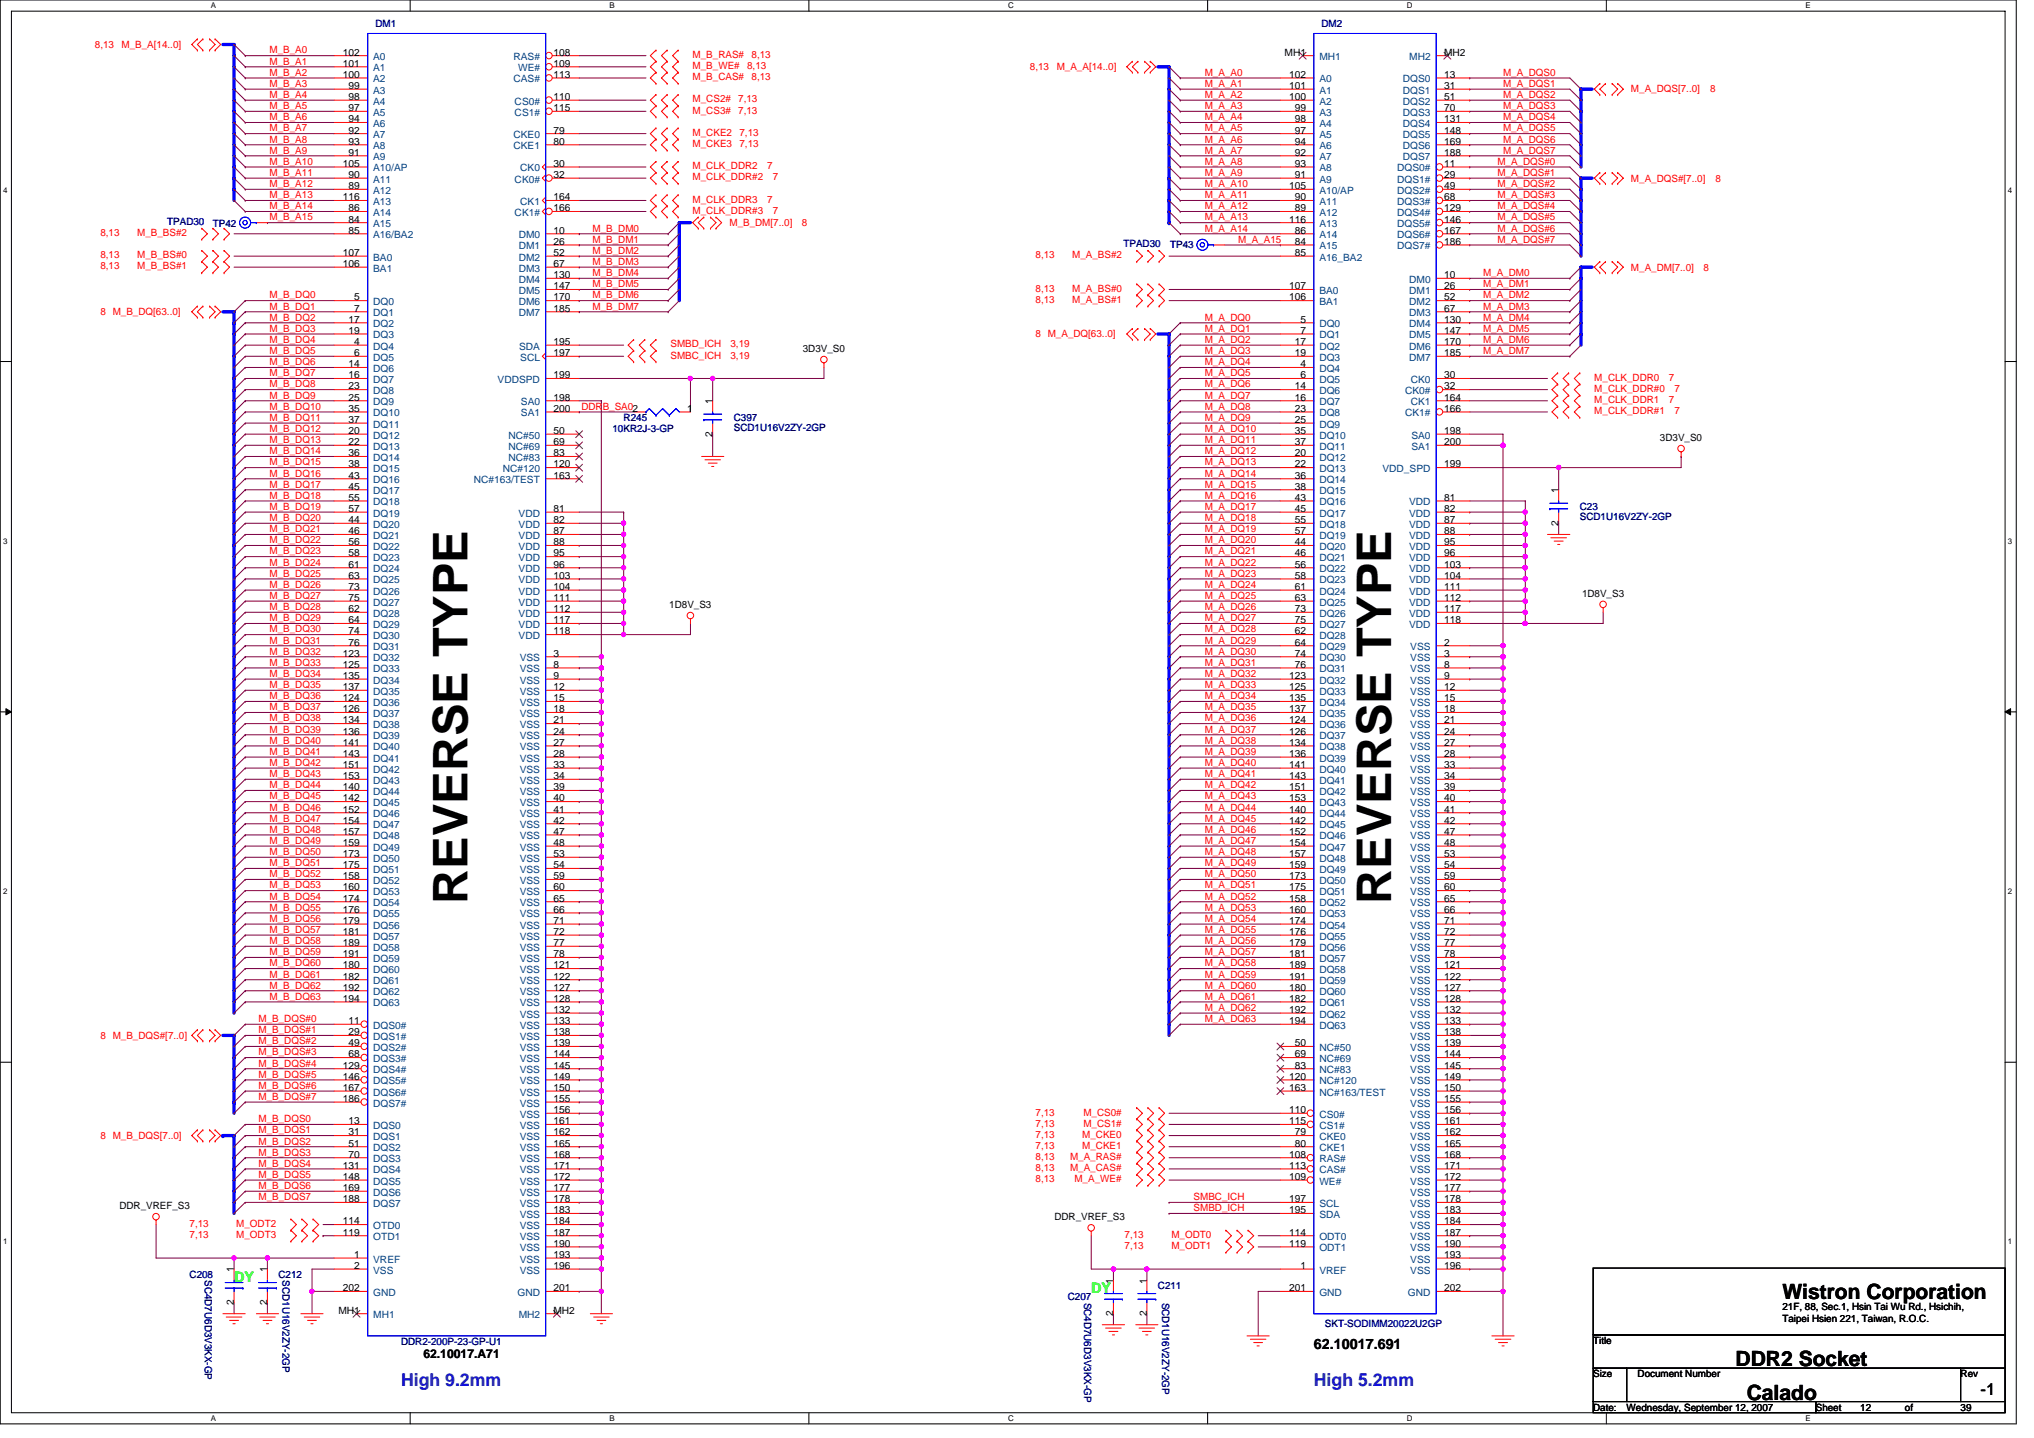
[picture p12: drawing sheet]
<svg xmlns="http://www.w3.org/2000/svg" width="297mm" height="210mm" viewBox="0 0 297 210" stroke-linecap="round" stroke-linejoin="round" font-family="sans-serif">
<defs><g id="words">
<g font-size="7">
<text x="68.3" y="132" transform="rotate(-90 68.3 132)">REVERSE TYPE</text>
<text x="203.2" y="132" transform="rotate(-90 203.2 132)">REVERSE TYPE</text>
</g>
<g font-size="3.1">
<text x="260.3" y="189.6">Wistron Corporation</text>
<text x="253.5" y="199.5">DDR2 Socket</text>
<text x="255.1" y="204.4">Calado</text>
</g>
<g font-size="2.6" fill="#0000a0">
<text x="58.6" y="202.4">High 9.2mm</text>
<text x="191.9" y="202.4">High 5.2mm</text>
</g>
<text font-size="2.4" x="289.2" y="203.8">-1</text>
<g font-size="2.1" fill="#0f0">
<text x="34.2" y="187.2">DY</text>
<text x="159.4" y="188.9">DY</text>
</g>
<text font-size="2.1" x="191.9" y="197">62.10017.691</text>
<text font-size="1.8" x="61.8" y="198.4">62.10017.A71</text>
<g font-size="1.5" fill="#000080">
<text x="54.8" y="3.9">DM1</text>
<text x="193" y="3.9">DM2</text>
<text x="24.4" y="32.9">TPAD30</text>
<text x="31.1" y="33.2">TP42</text>
<text x="164.1" y="36.1">TPAD30</text>
<text x="170.9" y="36.3">TP43</text>
<text x="89.4" y="63.1">10KR2J-3-GP</text>
<text x="91.1" y="61.5">R245</text>
<text x="107.2" y="61.5">C397</text>
<text x="107.2" y="62.9">SCD1U16V2ZY-2GP</text>
<text x="230.7" y="74.5">C23</text>
<text x="230.7" y="75.9">SCD1U16V2ZY-2GP</text>
<text x="27.7" y="186.6">C208</text>
<text x="29.9" y="186.9" transform="rotate(90 29.9 186.9)">SC4D7U6D3V3KX-GP</text>
<text x="40.7" y="186.6">C212</text>
<text x="41.3" y="186.9" transform="rotate(90 41.3 186.9)">SCD1U16V2ZY-2GP</text>
<text x="155.9" y="189.9">C207</text>
<text x="158.3" y="190.2" transform="rotate(90 158.3 190.2)">SC4D7U6D3V3KX-GP</text>
<text x="169.1" y="188.3">C211</text>
<text x="169.7" y="190.2" transform="rotate(90 169.7 190.2)">SCD1U16V2ZY-2GP</text>
<text x="58.6" y="196.4">DDR2-200P-23-GP-U1</text>
<text x="193.5" y="193.8">SKT-SODIMM20022U2GP</text>
</g>
<g font-size="1.5" fill="#f00">
<text x="13.9" y="7">8,13</text>
<text x="17.8" y="7">M_B_A[14..0]</text>
<text x="39.4" y="9.4">M_B_A1</text>
<text x="39.4" y="11.1">M_B_A2</text>
<text x="39.4" y="7.8">M_B_A0</text>
<text x="101.2" y="8.5">M_B_RAS#</text>
<text x="101.2" y="10.1">M_B_WE#</text>
<text x="101.2" y="11.7">M_B_CAS#</text>
<text x="109.1" y="10.1">8,13</text>
<text x="109.8" y="8.5">8,13</text>
<text x="109.8" y="11.7">8,13</text>
<text x="150.4" y="10.3">8,13</text>
<text x="154.3" y="10.3">M_A_A[14..0]</text>
<text x="175.9" y="11.1">M_A_A0</text>
<text x="219.5" y="11.1">M_A_DQS0</text>
<text x="39.4" y="15.9">M_B_A5</text>
<text x="39.4" y="17.6">M_B_A6</text>
<text x="39.4" y="12.7">M_B_A3</text>
<text x="39.4" y="14.3">M_B_A4</text>
<text x="101.2" y="15">M_CS2#</text>
<text x="101.2" y="16.6">M_CS3#</text>
<text x="107.8" y="15">7,13</text>
<text x="107.8" y="16.6">7,13</text>
<text x="175.9" y="12.7">M_A_A1</text>
<text x="175.9" y="14.3">M_A_A2</text>
<text x="175.9" y="15.9">M_A_A3</text>
<text x="175.9" y="17.6">M_A_A4</text>
<text x="219.5" y="17.6">M_A_DQS4</text>
<text x="219.5" y="14.3">M_A_DQS2</text>
<text x="219.5" y="12.7">M_A_DQS1</text>
<text x="219.5" y="15.9">M_A_DQS3</text>
<text x="238.2" y="13.5">M_A_DQS[7..0]</text>
<text x="249.7" y="13.5">8</text>
<text x="39.4" y="19.2">M_B_A7</text>
<text x="39.4" y="20.8">M_B_A8</text>
<text x="39.4" y="22.4">M_B_A9</text>
<text x="101.2" y="19.9">M_CKE2</text>
<text x="101.2" y="21.5">M_CKE3</text>
<text x="108" y="19.9">7,13</text>
<text x="108" y="21.5">7,13</text>
<text x="175.9" y="19.2">M_A_A5</text>
<text x="175.9" y="20.8">M_A_A6</text>
<text x="175.9" y="22.4">M_A_A7</text>
<text x="219.5" y="22.4">M_A_DQS7</text>
<text x="219.5" y="19.2">M_A_DQS5</text>
<text x="219.5" y="20.8">M_A_DQS6</text>
<text x="39.4" y="24.1">M_B_A10</text>
<text x="39.4" y="25.7">M_B_A11</text>
<text x="39.4" y="27.3">M_B_A12</text>
<text x="39.4" y="29">M_B_A13</text>
<text x="101.2" y="29.6">M_CLK_DDR3</text>
<text x="101.2" y="24.7">M_CLK_DDR2</text>
<text x="101.2" y="26.4">M_CLK_DDR#2</text>
<text x="112.1" y="29.6">7</text>
<text x="112.1" y="24.7">7</text>
<text x="112.9" y="26.4">7</text>
<text x="175.9" y="24.1">M_A_A8</text>
<text x="175.9" y="25.7">M_A_A9</text>
<text x="175.9" y="27.3">M_A_A10</text>
<text x="175.9" y="29">M_A_A11</text>
<text x="218.7" y="27.3">M_A_DQS#2</text>
<text x="218.7" y="29">M_A_DQS#3</text>
<text x="218.7" y="25.7">M_A_DQS#1</text>
<text x="218.7" y="24.1">M_A_DQS#0</text>
<text x="238.2" y="26.5">M_A_DQS#[7..0]</text>
<text x="250.5" y="26.5">8</text>
<text x="14.7" y="34.5">8,13</text>
<text x="20" y="34.5">M_B_BS#2</text>
<text x="39.4" y="30.6">M_B_A14</text>
<text x="39.4" y="32.2">M_B_A15</text>
<text x="86.5" y="33.8">M_B_DM0</text>
<text x="86.5" y="35.5">M_B_DM1</text>
<text x="101.2" y="31.2">M_CLK_DDR#3</text>
<text x="106.5" y="33">M_B_DM[7..0]</text>
<text x="112.9" y="31.2">7</text>
<text x="117.1" y="33">8</text>
<text x="175.9" y="30.6">M_A_A12</text>
<text x="175.9" y="32.2">M_A_A13</text>
<text x="175.9" y="33.8">M_A_A14</text>
<text x="180.8" y="35.5">M_A_A15</text>
<text x="218.7" y="32.2">M_A_DQS#5</text>
<text x="218.7" y="33.8">M_A_DQS#6</text>
<text x="218.7" y="35.5">M_A_DQS#7</text>
<text x="218.7" y="30.6">M_A_DQS#4</text>
<text x="14.7" y="37.7">8,13</text>
<text x="14.7" y="39.3">8,13</text>
<text x="20" y="37.7">M_B_BS#0</text>
<text x="20" y="39.3">M_B_BS#1</text>
<text x="86.5" y="42">M_B_DM5</text>
<text x="86.5" y="40.3">M_B_DM4</text>
<text x="86.5" y="38.7">M_B_DM3</text>
<text x="86.5" y="37.1">M_B_DM2</text>
<text x="151.2" y="37.7">8,13</text>
<text x="156.6" y="37.7">M_A_BS#2</text>
<text x="216.6" y="40.3">M_A_DM0</text>
<text x="216.6" y="42">M_A_DM1</text>
<text x="238.2" y="39.5">M_A_DM[7..0]</text>
<text x="248.8" y="39.5">8</text>
<text x="14.7" y="46">8 M_B_DQ[63..0]</text>
<text x="39.4" y="43.6">M_B_DQ0</text>
<text x="39.4" y="45.2">M_B_DQ1</text>
<text x="39.4" y="46.8">M_B_DQ2</text>
<text x="86.5" y="45.2">M_B_DM7</text>
<text x="86.5" y="43.6">M_B_DM6</text>
<text x="151.2" y="42.6">8,13</text>
<text x="151.2" y="44.2">8,13</text>
<text x="156.6" y="42.6">M_A_BS#0</text>
<text x="156.6" y="44.2">M_A_BS#1</text>
<text x="175.9" y="46.8">M_A_DQ0</text>
<text x="216.6" y="45.2">M_A_DM3</text>
<text x="216.6" y="43.6">M_A_DM2</text>
<text x="216.6" y="46.8">M_A_DM4</text>
<text x="39.4" y="48.5">M_B_DQ3</text>
<text x="39.4" y="50.1">M_B_DQ4</text>
<text x="39.4" y="53.3">M_B_DQ6</text>
<text x="39.4" y="51.7">M_B_DQ5</text>
<text x="97.9" y="50.7">SMBD_ICH</text>
<text x="97.9" y="52.4">SMBC_ICH</text>
<text x="106.7" y="50.7">3,19</text>
<text x="106.7" y="52.4">3,19</text>
<text x="151.2" y="49.3">8 M_A_DQ[63..0]</text>
<text x="175.9" y="48.5">M_A_DQ1</text>
<text x="175.9" y="50.1">M_A_DQ2</text>
<text x="175.9" y="51.7">M_A_DQ3</text>
<text x="175.9" y="53.3">M_A_DQ4</text>
<text x="216.6" y="48.5">M_A_DM5</text>
<text x="216.6" y="51.7">M_A_DM7</text>
<text x="216.6" y="50.1">M_A_DM6</text>
<text x="39.4" y="56.6">M_B_DQ8</text>
<text x="39.4" y="59.8">M_B_DQ10</text>
<text x="39.4" y="58.2">M_B_DQ9</text>
<text x="39.4" y="54.9">M_B_DQ7</text>
<text x="84.9" y="59.8">DDRB_SA02</text>
<text x="175.9" y="54.9">M_A_DQ5</text>
<text x="175.9" y="58.2">M_A_DQ7</text>
<text x="175.9" y="56.6">M_A_DQ6</text>
<text x="175.9" y="59.8">M_A_DQ8</text>
<text x="232.8" y="58.9">M_CLK_DDR1</text>
<text x="232.8" y="55.6">M_CLK_DDR0</text>
<text x="232.8" y="57.2">M_CLK_DDR#0</text>
<text x="243.7" y="58.9">7</text>
<text x="243.7" y="55.6">7</text>
<text x="244.5" y="57.2">7</text>
<text x="39.4" y="61.5">M_B_DQ11</text>
<text x="39.4" y="64.7">M_B_DQ13</text>
<text x="39.4" y="63.1">M_B_DQ12</text>
<text x="175.9" y="61.5">M_A_DQ9</text>
<text x="175.9" y="64.7">M_A_DQ11</text>
<text x="175.9" y="63.1">M_A_DQ10</text>
<text x="232.8" y="60.5">M_CLK_DDR#1</text>
<text x="244.5" y="60.5">7</text>
<text x="39.4" y="66.3">M_B_DQ14</text>
<text x="39.4" y="69.6">M_B_DQ16</text>
<text x="39.4" y="68">M_B_DQ15</text>
<text x="39.4" y="71.2">M_B_DQ17</text>
<text x="175.9" y="68">M_A_DQ13</text>
<text x="175.9" y="69.6">M_A_DQ14</text>
<text x="175.9" y="71.2">M_A_DQ15</text>
<text x="175.9" y="66.3">M_A_DQ12</text>
<text x="39.4" y="74.5">M_B_DQ19</text>
<text x="39.4" y="72.8">M_B_DQ18</text>
<text x="39.4" y="77.7">M_B_DQ21</text>
<text x="39.4" y="76.1">M_B_DQ20</text>
<text x="175.9" y="72.8">M_A_DQ16</text>
<text x="175.9" y="74.5">M_A_DQ17</text>
<text x="175.9" y="77.7">M_A_DQ19</text>
<text x="175.9" y="76.1">M_A_DQ18</text>
<text x="39.4" y="79.3">M_B_DQ22</text>
<text x="39.4" y="81">M_B_DQ23</text>
<text x="39.4" y="82.6">M_B_DQ24</text>
<text x="175.9" y="81">M_A_DQ21</text>
<text x="175.9" y="82.6">M_A_DQ22</text>
<text x="175.9" y="79.3">M_A_DQ20</text>
<text x="39.4" y="89.1">M_B_DQ28</text>
<text x="39.4" y="87.5">M_B_DQ27</text>
<text x="39.4" y="85.9">M_B_DQ26</text>
<text x="39.4" y="84.2">M_B_DQ25</text>
<text x="175.9" y="84.2">M_A_DQ23</text>
<text x="175.9" y="87.5">M_A_DQ25</text>
<text x="175.9" y="85.9">M_A_DQ24</text>
<text x="175.9" y="89.1">M_A_DQ26</text>
<text x="39.4" y="92.4">M_B_DQ30</text>
<text x="39.4" y="94">M_B_DQ31</text>
<text x="39.4" y="95.6">M_B_DQ32</text>
<text x="39.4" y="90.7">M_B_DQ29</text>
<text x="175.9" y="92.4">M_A_DQ28</text>
<text x="175.9" y="95.6">M_A_DQ30</text>
<text x="175.9" y="90.7">M_A_DQ27</text>
<text x="175.9" y="94">M_A_DQ29</text>
<text x="39.4" y="100.5">M_B_DQ35</text>
<text x="39.4" y="98.8">M_B_DQ34</text>
<text x="39.4" y="97.2">M_B_DQ33</text>
<text x="175.9" y="97.2">M_A_DQ31</text>
<text x="175.9" y="98.8">M_A_DQ32</text>
<text x="175.9" y="100.5">M_A_DQ33</text>
<text x="39.4" y="105.3">M_B_DQ38</text>
<text x="39.4" y="107">M_B_DQ39</text>
<text x="39.4" y="103.7">M_B_DQ37</text>
<text x="39.4" y="102.1">M_B_DQ36</text>
<text x="175.9" y="103.7">M_A_DQ35</text>
<text x="175.9" y="102.1">M_A_DQ34</text>
<text x="175.9" y="107">M_A_DQ37</text>
<text x="175.9" y="105.3">M_A_DQ36</text>
<text x="39.4" y="113.5">M_B_DQ43</text>
<text x="39.4" y="108.6">M_B_DQ40</text>
<text x="39.4" y="111.8">M_B_DQ42</text>
<text x="39.4" y="110.2">M_B_DQ41</text>
<text x="175.9" y="108.6">M_A_DQ38</text>
<text x="175.9" y="110.2">M_A_DQ39</text>
<text x="175.9" y="113.5">M_A_DQ41</text>
<text x="175.9" y="111.8">M_A_DQ40</text>
<text x="39.4" y="118.4">M_B_DQ46</text>
<text x="39.4" y="115.1">M_B_DQ44</text>
<text x="39.4" y="120">M_B_DQ47</text>
<text x="39.4" y="116.7">M_B_DQ45</text>
<text x="175.9" y="118.4">M_A_DQ44</text>
<text x="175.9" y="116.7">M_A_DQ43</text>
<text x="175.9" y="115.1">M_A_DQ42</text>
<text x="175.9" y="120">M_A_DQ45</text>
<text x="39.4" y="121.6">M_B_DQ48</text>
<text x="39.4" y="124.9">M_B_DQ50</text>
<text x="39.4" y="123.2">M_B_DQ49</text>
<text x="175.9" y="123.2">M_A_DQ47</text>
<text x="175.9" y="121.6">M_A_DQ46</text>
<text x="175.9" y="124.9">M_A_DQ48</text>
<text x="39.4" y="129.7">M_B_DQ53</text>
<text x="39.4" y="128.1">M_B_DQ52</text>
<text x="39.4" y="126.5">M_B_DQ51</text>
<text x="39.4" y="131.4">M_B_DQ54</text>
<text x="175.9" y="126.5">M_A_DQ49</text>
<text x="175.9" y="129.7">M_A_DQ51</text>
<text x="175.9" y="128.1">M_A_DQ50</text>
<text x="175.9" y="131.4">M_A_DQ52</text>
<text x="39.4" y="133">M_B_DQ55</text>
<text x="39.4" y="136.2">M_B_DQ57</text>
<text x="39.4" y="134.6">M_B_DQ56</text>
<text x="39.4" y="137.9">M_B_DQ58</text>
<text x="175.9" y="133">M_A_DQ53</text>
<text x="175.9" y="134.6">M_A_DQ54</text>
<text x="175.9" y="136.2">M_A_DQ55</text>
<text x="175.9" y="137.9">M_A_DQ56</text>
<text x="39.4" y="141.1">M_B_DQ60</text>
<text x="39.4" y="139.5">M_B_DQ59</text>
<text x="39.4" y="142.7">M_B_DQ61</text>
<text x="175.9" y="141.1">M_A_DQ58</text>
<text x="175.9" y="139.5">M_A_DQ57</text>
<text x="175.9" y="142.7">M_A_DQ59</text>
<text x="37.8" y="149.2">M_B_DQS#0</text>
<text x="39.4" y="144.4">M_B_DQ62</text>
<text x="39.4" y="146">M_B_DQ63</text>
<text x="175.9" y="144.4">M_A_DQ60</text>
<text x="175.9" y="149.2">M_A_DQ63</text>
<text x="175.9" y="147.6">M_A_DQ62</text>
<text x="175.9" y="146">M_A_DQ61</text>
<text x="14.7" y="151.7">8 M_B_DQS#[7..0]</text>
<text x="37.8" y="155.7">M_B_DQS#4</text>
<text x="37.8" y="152.5">M_B_DQS#2</text>
<text x="37.8" y="154.1">M_B_DQS#3</text>
<text x="37.8" y="150.9">M_B_DQS#1</text>
<text x="37.8" y="160.6">M_B_DQS#7</text>
<text x="37.8" y="159">M_B_DQS#6</text>
<text x="37.8" y="157.4">M_B_DQS#5</text>
<text x="14.7" y="166.3">8 M_B_DQS[7..0]</text>
<text x="37.8" y="165.5">M_B_DQS1</text>
<text x="37.8" y="163.9">M_B_DQS0</text>
<text x="37.8" y="167.1">M_B_DQS2</text>
<text x="151.2" y="166.2">7,13</text>
<text x="151.2" y="167.8">7,13</text>
<text x="151.2" y="162.9">7,13</text>
<text x="151.2" y="164.5">7,13</text>
<text x="158" y="166.2">M_CKE0</text>
<text x="158" y="167.8">M_CKE1</text>
<text x="158.2" y="162.9">M_CS0#</text>
<text x="158.2" y="164.5">M_CS1#</text>
<text x="37.8" y="172">M_B_DQS5</text>
<text x="37.8" y="170.4">M_B_DQS4</text>
<text x="37.8" y="173.6">M_B_DQS6</text>
<text x="37.8" y="168.7">M_B_DQS3</text>
<text x="151.2" y="169.4">8,13</text>
<text x="151.2" y="171">8,13</text>
<text x="151.2" y="172.7">8,13</text>
<text x="156.3" y="169.4">M_A_RAS#</text>
<text x="156.3" y="171">M_A_CAS#</text>
<text x="156.9" y="172.7">M_A_WE#</text>
<text x="27.7" y="179.2">7,13</text>
<text x="34.5" y="179.2">M_ODT2</text>
<text x="37.8" y="175.3">M_B_DQS7</text>
<text x="174.3" y="175.3">SMBC_ICH</text>
<text x="174.3" y="176.9">SMBD_ICH</text>
<text x="27.7" y="180.8">7,13</text>
<text x="34.5" y="180.8">M_ODT3</text>
<text x="164.2" y="180.8">7,13</text>
<text x="164.2" y="182.4">7,13</text>
<text x="171.1" y="180.8">M_ODT0</text>
<text x="171.1" y="182.4">M_ODT1</text>
</g>
<g font-size="1.5">
<text x="50.1" y="8.1">102</text>
<text x="50.1" y="9.7">101</text>
<text x="50.1" y="11.4">100</text>
<text x="80.8" y="9.7">109</text>
<text x="80.8" y="8.1">108</text>
<text x="80.8" y="11.4">113</text>
<text x="187.6" y="8.1">MH1</text>
<text x="188.3" y="11.4">102</text>
<text x="210.9" y="11.4">13</text>
<text x="210.9" y="8.1">MH2</text>
<text x="50.9" y="13">99</text>
<text x="50.9" y="14.6">98</text>
<text x="50.9" y="16.2">97</text>
<text x="50.9" y="17.9">94</text>
<text x="80.8" y="14.6">110</text>
<text x="80.8" y="16.2">115</text>
<text x="188.3" y="13">101</text>
<text x="188.3" y="14.6">100</text>
<text x="189.1" y="16.2">99</text>
<text x="189.1" y="17.9">98</text>
<text x="210.9" y="13">31</text>
<text x="210.9" y="14.6">51</text>
<text x="210.9" y="16.2">70</text>
<text x="210.9" y="17.9">131</text>
<text x="50.9" y="19.5">92</text>
<text x="50.9" y="21.1">93</text>
<text x="50.9" y="22.7">91</text>
<text x="80.8" y="19.5">79</text>
<text x="80.8" y="21.1">80</text>
<text x="189.1" y="19.5">97</text>
<text x="189.1" y="21.1">94</text>
<text x="189.1" y="22.7">92</text>
<text x="210.9" y="19.5">148</text>
<text x="210.9" y="21.1">169</text>
<text x="210.9" y="22.7">188</text>
<text x="50.1" y="24.4">105</text>
<text x="50.1" y="29.3">116</text>
<text x="50.9" y="26">90</text>
<text x="50.9" y="27.6">89</text>
<text x="80.8" y="26">32</text>
<text x="80.8" y="24.4">30</text>
<text x="80.8" y="29.3">164</text>
<text x="188.3" y="27.6">105</text>
<text x="189.1" y="24.4">93</text>
<text x="189.1" y="26">91</text>
<text x="189.1" y="29.3">90</text>
<text x="210.9" y="24.4">11</text>
<text x="210.9" y="26">29</text>
<text x="210.9" y="27.6">49</text>
<text x="210.9" y="29.3">68</text>
<text x="50.9" y="30.9">86</text>
<text x="50.9" y="32.5">84</text>
<text x="50.9" y="34.1">85</text>
<text x="80.8" y="30.9">166</text>
<text x="80.8" y="34.1">10</text>
<text x="80.8" y="35.8">26</text>
<text x="188.3" y="32.5">116</text>
<text x="189.1" y="30.9">89</text>
<text x="189.1" y="34.1">86</text>
<text x="189.1" y="35.8">84</text>
<text x="210.9" y="30.9">129</text>
<text x="210.9" y="32.5">146</text>
<text x="210.9" y="34.1">167</text>
<text x="210.9" y="35.8">186</text>
<text x="50.1" y="37.4">107</text>
<text x="50.1" y="39">106</text>
<text x="80.8" y="37.4">52</text>
<text x="80.8" y="39">67</text>
<text x="80.8" y="40.6">130</text>
<text x="189.1" y="37.4">85</text>
<text x="210.9" y="40.6">10</text>
<text x="50.9" y="47.1">17</text>
<text x="51.7" y="43.9">5</text>
<text x="51.7" y="45.5">7</text>
<text x="80.8" y="42.2">147</text>
<text x="80.8" y="43.9">170</text>
<text x="80.8" y="45.5">185</text>
<text x="188.3" y="42.2">107</text>
<text x="188.3" y="43.9">106</text>
<text x="189.9" y="47.1">5</text>
<text x="210.9" y="42.2">26</text>
<text x="210.9" y="43.9">52</text>
<text x="210.9" y="45.5">67</text>
<text x="210.9" y="47.1">130</text>
<text x="50.9" y="48.7">19</text>
<text x="50.9" y="53.6">14</text>
<text x="51.7" y="50.4">4</text>
<text x="51.7" y="52">6</text>
<text x="80.8" y="50.4">195</text>
<text x="80.8" y="52">197</text>
<text x="117.2" y="51.4">3D3V_S0</text>
<text x="189.1" y="50.4">17</text>
<text x="189.1" y="52">19</text>
<text x="189.9" y="48.7">7</text>
<text x="189.9" y="53.6">4</text>
<text x="210.9" y="48.7">147</text>
<text x="210.9" y="50.4">170</text>
<text x="210.9" y="52">185</text>
<text x="50.9" y="55.2">16</text>
<text x="50.9" y="56.9">23</text>
<text x="50.9" y="58.5">25</text>
<text x="80.8" y="58.5">198</text>
<text x="80.8" y="55.2">199</text>
<text x="104.1" y="59" transform="rotate(-90 104.1 59)">1</text>
<text x="189.1" y="56.9">14</text>
<text x="189.1" y="58.5">16</text>
<text x="189.9" y="55.2">6</text>
<text x="210.9" y="55.2">30</text>
<text x="210.9" y="58.5">164</text>
<text x="210.9" y="56.9">32</text>
<text x="50.9" y="60.1">35</text>
<text x="50.9" y="61.8">37</text>
<text x="50.9" y="63.4">20</text>
<text x="50.9" y="65">22</text>
<text x="80.8" y="63.4">50</text>
<text x="80.8" y="65">69</text>
<text x="80.8" y="60.1">200</text>
<text x="100.3" y="60.1">1</text>
<text x="104.1" y="63.8" transform="rotate(-90 104.1 63.8)">2</text>
<text x="189.1" y="60.1">23</text>
<text x="189.1" y="61.8">25</text>
<text x="189.1" y="63.4">35</text>
<text x="189.1" y="65">37</text>
<text x="210.9" y="60.1">166</text>
<text x="210.9" y="63.4">198</text>
<text x="210.9" y="65">200</text>
<text x="242.4" y="64.4">3D3V_S0</text>
<text x="50.9" y="66.6">36</text>
<text x="50.9" y="68.3">38</text>
<text x="50.9" y="69.9">43</text>
<text x="50.9" y="71.5">45</text>
<text x="80.8" y="69.9">163</text>
<text x="80.8" y="68.3">120</text>
<text x="80.8" y="66.6">83</text>
<text x="189.1" y="66.6">20</text>
<text x="189.1" y="68.3">22</text>
<text x="189.1" y="69.9">36</text>
<text x="189.1" y="71.5">38</text>
<text x="210.9" y="68.3">199</text>
<text x="50.9" y="73.1">55</text>
<text x="50.9" y="74.8">57</text>
<text x="50.9" y="76.4">44</text>
<text x="80.8" y="74.8">81</text>
<text x="80.8" y="76.4">82</text>
<text x="189.1" y="73.1">43</text>
<text x="189.1" y="74.8">45</text>
<text x="189.1" y="76.4">55</text>
<text x="210.9" y="73.1">81</text>
<text x="210.9" y="74.8">82</text>
<text x="210.9" y="76.4">87</text>
<text x="227.6" y="76.8" transform="rotate(-90 227.6 76.8)">2</text>
<text x="227.6" y="72" transform="rotate(-90 227.6 72)">1</text>
<text x="50.9" y="78">46</text>
<text x="50.9" y="79.6">56</text>
<text x="50.9" y="81.3">58</text>
<text x="50.9" y="82.9">61</text>
<text x="80.8" y="78">87</text>
<text x="80.8" y="79.6">88</text>
<text x="80.8" y="81.3">95</text>
<text x="80.8" y="82.9">96</text>
<text x="189.1" y="78">57</text>
<text x="189.1" y="79.6">44</text>
<text x="189.1" y="81.3">46</text>
<text x="189.1" y="82.9">56</text>
<text x="210.9" y="78">88</text>
<text x="210.9" y="79.6">95</text>
<text x="210.9" y="81.3">96</text>
<text x="210.9" y="82.9">103</text>
<text x="50.9" y="84.5">63</text>
<text x="50.9" y="86.1">73</text>
<text x="50.9" y="87.8">75</text>
<text x="50.9" y="89.4">62</text>
<text x="80.8" y="84.5">103</text>
<text x="80.8" y="86.1">104</text>
<text x="80.8" y="87.8">111</text>
<text x="80.8" y="89.4">112</text>
<text x="97.7" y="88.8">1D8V_S3</text>
<text x="189.1" y="84.5">58</text>
<text x="189.1" y="86.1">61</text>
<text x="189.1" y="87.8">63</text>
<text x="189.1" y="89.4">73</text>
<text x="210.9" y="84.5">104</text>
<text x="210.9" y="86.1">111</text>
<text x="210.9" y="87.8">112</text>
<text x="210.9" y="89.4">117</text>
<text x="231" y="87.1">1D8V_S3</text>
<text x="50.1" y="95.9">123</text>
<text x="50.9" y="91">64</text>
<text x="50.9" y="92.6">74</text>
<text x="50.9" y="94.3">76</text>
<text x="80.8" y="91">117</text>
<text x="80.8" y="92.6">118</text>
<text x="80.8" y="95.9">3</text>
<text x="189.1" y="91">75</text>
<text x="189.1" y="92.6">62</text>
<text x="189.1" y="94.3">64</text>
<text x="189.1" y="95.9">74</text>
<text x="210.9" y="91">118</text>
<text x="210.9" y="94.3">2</text>
<text x="210.9" y="95.9">3</text>
<text x="50.1" y="97.5">125</text>
<text x="50.1" y="99.1">135</text>
<text x="50.1" y="100.8">137</text>
<text x="80.8" y="97.5">8</text>
<text x="80.8" y="99.1">9</text>
<text x="80.8" y="100.8">12</text>
<text x="188.3" y="99.1">123</text>
<text x="188.3" y="100.8">125</text>
<text x="189.1" y="97.5">76</text>
<text x="210.9" y="97.5">8</text>
<text x="210.9" y="99.1">9</text>
<text x="210.9" y="100.8">12</text>
<text x="50.1" y="102.4">124</text>
<text x="50.1" y="104">126</text>
<text x="50.1" y="105.6">134</text>
<text x="50.1" y="107.3">136</text>
<text x="80.8" y="102.4">15</text>
<text x="80.8" y="104">18</text>
<text x="80.8" y="105.6">21</text>
<text x="80.8" y="107.3">24</text>
<text x="188.3" y="102.4">135</text>
<text x="188.3" y="104">137</text>
<text x="188.3" y="105.6">124</text>
<text x="188.3" y="107.3">126</text>
<text x="210.9" y="102.4">15</text>
<text x="210.9" y="104">18</text>
<text x="210.9" y="105.6">21</text>
<text x="210.9" y="107.3">24</text>
<text x="50.1" y="108.9">141</text>
<text x="50.1" y="110.5">143</text>
<text x="50.1" y="112.1">151</text>
<text x="50.1" y="113.8">153</text>
<text x="80.8" y="108.9">27</text>
<text x="80.8" y="110.5">28</text>
<text x="80.8" y="112.1">33</text>
<text x="80.8" y="113.8">34</text>
<text x="188.3" y="108.9">134</text>
<text x="188.3" y="110.5">136</text>
<text x="188.3" y="112.1">141</text>
<text x="188.3" y="113.8">143</text>
<text x="210.9" y="108.9">27</text>
<text x="210.9" y="110.5">28</text>
<text x="210.9" y="112.1">33</text>
<text x="210.9" y="113.8">34</text>
<text x="50.1" y="115.4">140</text>
<text x="50.1" y="117">142</text>
<text x="50.1" y="118.7">152</text>
<text x="80.8" y="115.4">39</text>
<text x="80.8" y="117">40</text>
<text x="80.8" y="118.7">41</text>
<text x="188.3" y="115.4">151</text>
<text x="188.3" y="117">153</text>
<text x="188.3" y="118.7">140</text>
<text x="210.9" y="115.4">39</text>
<text x="210.9" y="117">40</text>
<text x="210.9" y="118.7">41</text>
<text x="50.1" y="120.3">154</text>
<text x="50.1" y="121.9">157</text>
<text x="50.1" y="123.5">159</text>
<text x="50.1" y="125.2">173</text>
<text x="80.8" y="120.3">42</text>
<text x="80.8" y="121.9">47</text>
<text x="80.8" y="123.5">48</text>
<text x="80.8" y="125.2">53</text>
<text x="188.3" y="120.3">142</text>
<text x="188.3" y="121.9">152</text>
<text x="188.3" y="123.5">154</text>
<text x="188.3" y="125.2">157</text>
<text x="210.9" y="120.3">42</text>
<text x="210.9" y="121.9">47</text>
<text x="210.9" y="123.5">48</text>
<text x="210.9" y="125.2">53</text>
<text x="50.1" y="126.8">175</text>
<text x="50.1" y="128.4">158</text>
<text x="50.1" y="130">160</text>
<text x="50.1" y="131.7">174</text>
<text x="80.8" y="126.8">54</text>
<text x="80.8" y="128.4">59</text>
<text x="80.8" y="130">60</text>
<text x="80.8" y="131.7">65</text>
<text x="188.3" y="126.8">159</text>
<text x="188.3" y="128.4">173</text>
<text x="188.3" y="130">175</text>
<text x="188.3" y="131.7">158</text>
<text x="210.9" y="126.8">54</text>
<text x="210.9" y="128.4">59</text>
<text x="210.9" y="130">60</text>
<text x="210.9" y="131.7">65</text>
<text x="50.1" y="133.3">176</text>
<text x="50.1" y="134.9">179</text>
<text x="50.1" y="136.5">181</text>
<text x="80.8" y="133.3">66</text>
<text x="80.8" y="134.9">71</text>
<text x="80.8" y="136.5">72</text>
<text x="188.3" y="133.3">160</text>
<text x="188.3" y="134.9">174</text>
<text x="188.3" y="136.5">176</text>
<text x="210.9" y="133.3">66</text>
<text x="210.9" y="134.9">71</text>
<text x="210.9" y="136.5">72</text>
<text x="50.1" y="138.2">189</text>
<text x="50.1" y="139.8">191</text>
<text x="50.1" y="141.4">180</text>
<text x="50.1" y="143">182</text>
<text x="80.8" y="138.2">77</text>
<text x="80.8" y="139.8">78</text>
<text x="80.8" y="141.4">121</text>
<text x="80.8" y="143">122</text>
<text x="188.3" y="138.2">179</text>
<text x="188.3" y="139.8">181</text>
<text x="188.3" y="141.4">189</text>
<text x="188.3" y="143">191</text>
<text x="210.9" y="138.2">77</text>
<text x="210.9" y="139.8">78</text>
<text x="210.9" y="141.4">121</text>
<text x="210.9" y="143">122</text>
<text x="50.1" y="144.7">192</text>
<text x="50.1" y="146.3">194</text>
<text x="50.9" y="149.5">11</text>
<text x="80.8" y="144.7">127</text>
<text x="80.8" y="146.3">128</text>
<text x="80.8" y="147.9">132</text>
<text x="80.8" y="149.5">133</text>
<text x="188.3" y="144.7">180</text>
<text x="188.3" y="146.3">182</text>
<text x="188.3" y="147.9">192</text>
<text x="188.3" y="149.5">194</text>
<text x="210.9" y="144.7">127</text>
<text x="210.9" y="146.3">128</text>
<text x="210.9" y="147.9">132</text>
<text x="210.9" y="149.5">133</text>
<text x="50.9" y="151.2">29</text>
<text x="50.9" y="152.8">49</text>
<text x="50.9" y="154.4">68</text>
<text x="80.8" y="151.2">138</text>
<text x="80.8" y="152.8">139</text>
<text x="80.8" y="154.4">144</text>
<text x="189.1" y="152.8">50</text>
<text x="189.1" y="154.4">69</text>
<text x="210.9" y="151.2">138</text>
<text x="210.9" y="152.8">139</text>
<text x="210.9" y="154.4">144</text>
<text x="50.1" y="156">129</text>
<text x="50.1" y="157.7">146</text>
<text x="50.1" y="159.3">167</text>
<text x="50.1" y="160.9">186</text>
<text x="80.8" y="156">145</text>
<text x="80.8" y="157.7">149</text>
<text x="80.8" y="159.3">150</text>
<text x="80.8" y="160.9">155</text>
<text x="188.3" y="157.7">120</text>
<text x="188.3" y="159.3">163</text>
<text x="189.1" y="156">83</text>
<text x="210.9" y="156">145</text>
<text x="210.9" y="157.7">149</text>
<text x="210.9" y="159.3">150</text>
<text x="210.9" y="160.9">155</text>
<text x="50.9" y="164.2">13</text>
<text x="50.9" y="165.8">31</text>
<text x="50.9" y="167.4">51</text>
<text x="80.8" y="162.5">156</text>
<text x="80.8" y="164.2">161</text>
<text x="80.8" y="165.8">162</text>
<text x="80.8" y="167.4">165</text>
<text x="188.3" y="162.5">110</text>
<text x="188.3" y="164.2">115</text>
<text x="189.1" y="165.8">79</text>
<text x="189.1" y="167.4">80</text>
<text x="210.9" y="162.5">156</text>
<text x="210.9" y="164.2">161</text>
<text x="210.9" y="165.8">162</text>
<text x="210.9" y="167.4">165</text>
<text x="50.1" y="170.7">131</text>
<text x="50.1" y="172.3">148</text>
<text x="50.1" y="173.9">169</text>
<text x="50.9" y="169">70</text>
<text x="80.8" y="169">168</text>
<text x="80.8" y="170.7">171</text>
<text x="80.8" y="172.3">172</text>
<text x="80.8" y="173.9">177</text>
<text x="188.3" y="169">108</text>
<text x="188.3" y="170.7">113</text>
<text x="188.3" y="172.3">109</text>
<text x="210.9" y="169">168</text>
<text x="210.9" y="170.7">171</text>
<text x="210.9" y="172.3">172</text>
<text x="210.9" y="173.9">177</text>
<text x="17.4" y="176.6">DDR_VREF_S3</text>
<text x="50.1" y="175.6">188</text>
<text x="50.1" y="178.8">114</text>
<text x="80.8" y="175.6">178</text>
<text x="80.8" y="177.2">183</text>
<text x="80.8" y="178.8">184</text>
<text x="154" y="178.2">DDR_VREF_S3</text>
<text x="188.3" y="175.6">197</text>
<text x="188.3" y="177.2">195</text>
<text x="210.9" y="175.6">178</text>
<text x="210.9" y="177.2">183</text>
<text x="210.9" y="178.8">184</text>
<text x="34.2" y="185.8" transform="rotate(-90 34.2 185.8)">1</text>
<text x="39" y="185.8" transform="rotate(-90 39 185.8)">1</text>
<text x="50.1" y="180.4">119</text>
<text x="51.7" y="183.7">1</text>
<text x="51.7" y="185.3">2</text>
<text x="80.8" y="180.4">187</text>
<text x="80.8" y="182.1">190</text>
<text x="80.8" y="183.7">193</text>
<text x="80.8" y="185.3">196</text>
<text x="188.3" y="180.4">114</text>
<text x="188.3" y="182.1">119</text>
<text x="189.9" y="185.3">1</text>
<text x="210.9" y="180.4">187</text>
<text x="210.9" y="182.1">190</text>
<text x="210.9" y="183.7">193</text>
<text x="210.9" y="185.3">196</text>
<text x="34.2" y="190.5" transform="rotate(-90 34.2 190.5)">2</text>
<text x="39" y="190.5" transform="rotate(-90 39 190.5)">2</text>
<text x="49.4" y="191.8">MH1</text>
<text x="50.1" y="188.6">202</text>
<text x="80.8" y="188.6">201</text>
<text x="80.8" y="191.8">MH2</text>
<text x="162.6" y="187.4" transform="rotate(-90 162.6 187.4)">1</text>
<text x="167.5" y="187.4" transform="rotate(-90 167.5 187.4)">1</text>
<text x="188.3" y="188.6">201</text>
<text x="210.9" y="188.6">202</text>
<text x="260.3" y="191.3">21F, 88, Sec.1, Hsin Tai Wu Rd., Hsichih,</text>
<text x="162.6" y="192.2" transform="rotate(-90 162.6 192.2)">2</text>
<text x="167.5" y="192.2" transform="rotate(-90 167.5 192.2)">2</text>
<text x="232.7" y="196.2">Title</text>
<text x="260.3" y="193">Taipei Hsien 221, Taiwan, R.O.C.</text>
<text x="232.7" y="201.1">Size</text>
<text x="239.2" y="201.1">Document Number</text>
<text x="286.3" y="201.1">Rev</text>
<text x="232.7" y="206">Date:</text>
<text x="237.5" y="206">Wednesday, September 12, 2007</text>
<text x="265.2" y="206">Sheet</text>
<text x="271.7" y="206">12</text>
<text x="278.2" y="206">of</text>
<text x="286.3" y="206">39</text>
</g>
<g font-size="1.5" fill="#004080">
<text x="54.5" y="8.8">A0</text>
<text x="54.5" y="10.4">A1</text>
<text x="75" y="8.8">RAS#</text>
<text x="75.7" y="10.4">WE#</text>
<text x="192.7" y="8.8">MH1</text>
<text x="205.8" y="8.8">MH2</text>
<text x="54.5" y="12">A2</text>
<text x="54.5" y="13.7">A3</text>
<text x="54.5" y="15.3">A4</text>
<text x="54.5" y="16.9">A5</text>
<text x="75" y="12">CAS#</text>
<text x="75.2" y="15.3">CS0#</text>
<text x="75.2" y="16.9">CS1#</text>
<text x="192.7" y="12">A0</text>
<text x="192.7" y="13.7">A1</text>
<text x="192.7" y="15.3">A2</text>
<text x="192.7" y="16.9">A3</text>
<text x="204.9" y="12">DQS0</text>
<text x="204.9" y="13.7">DQS1</text>
<text x="204.9" y="15.3">DQS2</text>
<text x="204.9" y="16.9">DQS3</text>
<text x="54.5" y="18.5">A6</text>
<text x="54.5" y="20.2">A7</text>
<text x="54.5" y="21.8">A8</text>
<text x="54.5" y="23.4">A9</text>
<text x="75" y="20.2">CKE0</text>
<text x="75" y="21.8">CKE1</text>
<text x="192.7" y="18.5">A4</text>
<text x="192.7" y="20.2">A5</text>
<text x="192.7" y="21.8">A6</text>
<text x="192.7" y="23.4">A7</text>
<text x="204.9" y="18.5">DQS4</text>
<text x="204.9" y="20.2">DQS5</text>
<text x="204.9" y="21.8">DQS6</text>
<text x="204.9" y="23.4">DQS7</text>
<text x="54.5" y="25">A10/AP</text>
<text x="54.5" y="26.7">A11</text>
<text x="54.5" y="28.3">A12</text>
<text x="54.5" y="29.9">A13</text>
<text x="75.2" y="26.7">CK0#</text>
<text x="76" y="25">CK0</text>
<text x="76" y="29.9">CK1</text>
<text x="192.7" y="25">A8</text>
<text x="192.7" y="26.7">A9</text>
<text x="192.7" y="28.3">A10/AP</text>
<text x="192.7" y="29.9">A11</text>
<text x="204" y="25">DQS0#</text>
<text x="204" y="26.7">DQS1#</text>
<text x="204" y="28.3">DQS2#</text>
<text x="204" y="29.9">DQS3#</text>
<text x="54.5" y="31.5">A14</text>
<text x="54.5" y="33.2">A15</text>
<text x="54.5" y="34.8">A16/BA2</text>
<text x="75.2" y="31.5">CK1#</text>
<text x="75.8" y="34.8">DM0</text>
<text x="192.7" y="31.5">A12</text>
<text x="192.7" y="33.2">A13</text>
<text x="192.7" y="34.8">A14</text>
<text x="204" y="31.5">DQS4#</text>
<text x="204" y="33.2">DQS5#</text>
<text x="204" y="34.8">DQS6#</text>
<text x="54.5" y="38.1">BA0</text>
<text x="54.5" y="39.7">BA1</text>
<text x="75.8" y="36.4">DM1</text>
<text x="75.8" y="38.1">DM2</text>
<text x="75.8" y="39.7">DM3</text>
<text x="75.8" y="41.3">DM4</text>
<text x="192.7" y="36.4">A15</text>
<text x="192.7" y="38.1">A16_BA2</text>
<text x="204" y="36.4">DQS7#</text>
<text x="205.8" y="41.3">DM0</text>
<text x="54.5" y="44.6">DQ0</text>
<text x="54.5" y="46.2">DQ1</text>
<text x="54.5" y="47.8">DQ2</text>
<text x="75.8" y="42.9">DM5</text>
<text x="75.8" y="44.6">DM6</text>
<text x="75.8" y="46.2">DM7</text>
<text x="192.7" y="42.9">BA0</text>
<text x="192.7" y="44.6">BA1</text>
<text x="192.7" y="47.8">DQ0</text>
<text x="205.8" y="42.9">DM1</text>
<text x="205.8" y="44.6">DM2</text>
<text x="205.8" y="46.2">DM3</text>
<text x="205.8" y="47.8">DM4</text>
<text x="54.5" y="49.4">DQ3</text>
<text x="54.5" y="51.1">DQ4</text>
<text x="54.5" y="52.7">DQ5</text>
<text x="75.8" y="51.1">SDA</text>
<text x="76" y="52.7">SCL</text>
<text x="192.7" y="49.4">DQ1</text>
<text x="192.7" y="51.1">DQ2</text>
<text x="192.7" y="52.7">DQ3</text>
<text x="205.8" y="49.4">DM5</text>
<text x="205.8" y="51.1">DM6</text>
<text x="205.8" y="52.7">DM7</text>
<text x="54.5" y="54.3">DQ6</text>
<text x="54.5" y="55.9">DQ7</text>
<text x="54.5" y="57.6">DQ8</text>
<text x="54.5" y="59.2">DQ9</text>
<text x="72.7" y="55.9">VDDSPD</text>
<text x="76.1" y="59.2">SA0</text>
<text x="192.7" y="54.3">DQ4</text>
<text x="192.7" y="55.9">DQ5</text>
<text x="192.7" y="57.6">DQ6</text>
<text x="192.7" y="59.2">DQ7</text>
<text x="205.2" y="57.6">CK0#</text>
<text x="206" y="55.9">CK0</text>
<text x="206" y="59.2">CK1</text>
<text x="54.5" y="60.8">DQ10</text>
<text x="54.5" y="62.4">DQ11</text>
<text x="54.5" y="64.1">DQ12</text>
<text x="54.5" y="65.7">DQ13</text>
<text x="74.2" y="64.1">NC#50</text>
<text x="74.2" y="65.7">NC#69</text>
<text x="76.1" y="60.8">SA1</text>
<text x="192.7" y="60.8">DQ8</text>
<text x="192.7" y="62.4">DQ9</text>
<text x="192.7" y="64.1">DQ10</text>
<text x="192.7" y="65.7">DQ11</text>
<text x="205.2" y="60.8">CK1#</text>
<text x="206.1" y="64.1">SA0</text>
<text x="206.1" y="65.7">SA1</text>
<text x="54.5" y="67.3">DQ14</text>
<text x="54.5" y="68.9">DQ15</text>
<text x="54.5" y="70.6">DQ16</text>
<text x="69.2" y="70.6">NC#163/TEST</text>
<text x="73.4" y="68.9">NC#120</text>
<text x="74.2" y="67.3">NC#83</text>
<text x="192.7" y="67.3">DQ12</text>
<text x="192.7" y="68.9">DQ13</text>
<text x="192.7" y="70.6">DQ14</text>
<text x="201.9" y="68.9">VDD_SPD</text>
<text x="54.5" y="72.2">DQ17</text>
<text x="54.5" y="73.8">DQ18</text>
<text x="54.5" y="75.4">DQ19</text>
<text x="54.5" y="77.1">DQ20</text>
<text x="75.7" y="75.4">VDD</text>
<text x="75.7" y="77.1">VDD</text>
<text x="192.7" y="72.2">DQ15</text>
<text x="192.7" y="73.8">DQ16</text>
<text x="192.7" y="75.4">DQ17</text>
<text x="192.7" y="77.1">DQ18</text>
<text x="205.8" y="73.8">VDD</text>
<text x="205.8" y="75.4">VDD</text>
<text x="205.8" y="77.1">VDD</text>
<text x="54.5" y="78.7">DQ21</text>
<text x="54.5" y="80.3">DQ22</text>
<text x="54.5" y="81.9">DQ23</text>
<text x="54.5" y="83.6">DQ24</text>
<text x="75.7" y="78.7">VDD</text>
<text x="75.7" y="80.3">VDD</text>
<text x="75.7" y="81.9">VDD</text>
<text x="75.7" y="83.6">VDD</text>
<text x="192.7" y="78.7">DQ19</text>
<text x="192.7" y="80.3">DQ20</text>
<text x="192.7" y="81.9">DQ21</text>
<text x="192.7" y="83.6">DQ22</text>
<text x="205.8" y="78.7">VDD</text>
<text x="205.8" y="80.3">VDD</text>
<text x="205.8" y="81.9">VDD</text>
<text x="205.8" y="83.6">VDD</text>
<text x="54.5" y="85.2">DQ25</text>
<text x="54.5" y="86.8">DQ26</text>
<text x="54.5" y="88.4">DQ27</text>
<text x="75.7" y="85.2">VDD</text>
<text x="75.7" y="86.8">VDD</text>
<text x="75.7" y="88.4">VDD</text>
<text x="192.7" y="85.2">DQ23</text>
<text x="192.7" y="86.8">DQ24</text>
<text x="192.7" y="88.4">DQ25</text>
<text x="205.8" y="85.2">VDD</text>
<text x="205.8" y="86.8">VDD</text>
<text x="205.8" y="88.4">VDD</text>
<text x="54.5" y="90.1">DQ28</text>
<text x="54.5" y="91.7">DQ29</text>
<text x="54.5" y="93.3">DQ30</text>
<text x="54.5" y="95">DQ31</text>
<text x="75.7" y="90.1">VDD</text>
<text x="75.7" y="91.7">VDD</text>
<text x="75.7" y="93.3">VDD</text>
<text x="192.7" y="90.1">DQ26</text>
<text x="192.7" y="91.7">DQ27</text>
<text x="192.7" y="93.3">DQ28</text>
<text x="192.7" y="95">DQ29</text>
<text x="205.8" y="90.1">VDD</text>
<text x="205.8" y="91.7">VDD</text>
<text x="205.9" y="95">VSS</text>
<text x="54.5" y="96.6">DQ32</text>
<text x="54.5" y="98.2">DQ33</text>
<text x="54.5" y="99.8">DQ34</text>
<text x="54.5" y="101.5">DQ35</text>
<text x="75.9" y="96.6">VSS</text>
<text x="75.9" y="98.2">VSS</text>
<text x="75.9" y="99.8">VSS</text>
<text x="75.9" y="101.5">VSS</text>
<text x="192.7" y="96.6">DQ30</text>
<text x="192.7" y="98.2">DQ31</text>
<text x="192.7" y="99.8">DQ32</text>
<text x="192.7" y="101.5">DQ33</text>
<text x="205.9" y="96.6">VSS</text>
<text x="205.9" y="98.2">VSS</text>
<text x="205.9" y="99.8">VSS</text>
<text x="205.9" y="101.5">VSS</text>
<text x="54.5" y="103.1">DQ36</text>
<text x="54.5" y="104.7">DQ37</text>
<text x="54.5" y="106.3">DQ38</text>
<text x="54.5" y="107.9">DQ39</text>
<text x="75.9" y="103.1">VSS</text>
<text x="75.9" y="104.7">VSS</text>
<text x="75.9" y="106.3">VSS</text>
<text x="75.9" y="107.9">VSS</text>
<text x="192.7" y="103.1">DQ34</text>
<text x="192.7" y="104.7">DQ35</text>
<text x="192.7" y="106.3">DQ36</text>
<text x="192.7" y="107.9">DQ37</text>
<text x="205.9" y="103.1">VSS</text>
<text x="205.9" y="104.7">VSS</text>
<text x="205.9" y="106.3">VSS</text>
<text x="205.9" y="107.9">VSS</text>
<text x="54.5" y="109.6">DQ40</text>
<text x="54.5" y="111.2">DQ41</text>
<text x="54.5" y="112.8">DQ42</text>
<text x="75.9" y="109.6">VSS</text>
<text x="75.9" y="111.2">VSS</text>
<text x="75.9" y="112.8">VSS</text>
<text x="192.7" y="109.6">DQ38</text>
<text x="192.7" y="111.2">DQ39</text>
<text x="192.7" y="112.8">DQ40</text>
<text x="205.9" y="109.6">VSS</text>
<text x="205.9" y="111.2">VSS</text>
<text x="205.9" y="112.8">VSS</text>
<text x="54.5" y="114.4">DQ43</text>
<text x="54.5" y="116.1">DQ44</text>
<text x="54.5" y="117.7">DQ45</text>
<text x="54.5" y="119.3">DQ46</text>
<text x="75.9" y="114.4">VSS</text>
<text x="75.9" y="116.1">VSS</text>
<text x="75.9" y="117.7">VSS</text>
<text x="75.9" y="119.3">VSS</text>
<text x="192.7" y="114.4">DQ41</text>
<text x="192.7" y="116.1">DQ42</text>
<text x="192.7" y="117.7">DQ43</text>
<text x="192.7" y="119.3">DQ44</text>
<text x="205.9" y="114.4">VSS</text>
<text x="205.9" y="116.1">VSS</text>
<text x="205.9" y="117.7">VSS</text>
<text x="205.9" y="119.3">VSS</text>
<text x="54.5" y="120.9">DQ47</text>
<text x="54.5" y="122.6">DQ48</text>
<text x="54.5" y="124.2">DQ49</text>
<text x="54.5" y="125.8">DQ50</text>
<text x="75.9" y="120.9">VSS</text>
<text x="75.9" y="122.6">VSS</text>
<text x="75.9" y="124.2">VSS</text>
<text x="75.9" y="125.8">VSS</text>
<text x="192.7" y="120.9">DQ45</text>
<text x="192.7" y="122.6">DQ46</text>
<text x="192.7" y="124.2">DQ47</text>
<text x="192.7" y="125.8">DQ48</text>
<text x="205.9" y="120.9">VSS</text>
<text x="205.9" y="122.6">VSS</text>
<text x="205.9" y="124.2">VSS</text>
<text x="205.9" y="125.8">VSS</text>
<text x="54.5" y="127.5">DQ51</text>
<text x="54.5" y="129.1">DQ52</text>
<text x="54.5" y="130.7">DQ53</text>
<text x="75.9" y="127.5">VSS</text>
<text x="75.9" y="129.1">VSS</text>
<text x="75.9" y="130.7">VSS</text>
<text x="192.7" y="127.5">DQ49</text>
<text x="192.7" y="129.1">DQ50</text>
<text x="192.7" y="130.7">DQ51</text>
<text x="205.9" y="127.5">VSS</text>
<text x="205.9" y="129.1">VSS</text>
<text x="205.9" y="130.7">VSS</text>
<text x="54.5" y="132.3">DQ54</text>
<text x="54.5" y="134">DQ55</text>
<text x="54.5" y="135.6">DQ56</text>
<text x="54.5" y="137.2">DQ57</text>
<text x="75.9" y="132.3">VSS</text>
<text x="75.9" y="134">VSS</text>
<text x="75.9" y="135.6">VSS</text>
<text x="75.9" y="137.2">VSS</text>
<text x="192.7" y="132.3">DQ52</text>
<text x="192.7" y="134">DQ53</text>
<text x="192.7" y="135.6">DQ54</text>
<text x="192.7" y="137.2">DQ55</text>
<text x="205.9" y="132.3">VSS</text>
<text x="205.9" y="134">VSS</text>
<text x="205.9" y="135.6">VSS</text>
<text x="205.9" y="137.2">VSS</text>
<text x="54.5" y="138.8">DQ58</text>
<text x="54.5" y="140.5">DQ59</text>
<text x="54.5" y="142.1">DQ60</text>
<text x="54.5" y="143.7">DQ61</text>
<text x="75.9" y="138.8">VSS</text>
<text x="75.9" y="140.5">VSS</text>
<text x="75.9" y="142.1">VSS</text>
<text x="75.9" y="143.7">VSS</text>
<text x="192.7" y="138.8">DQ56</text>
<text x="192.7" y="140.5">DQ57</text>
<text x="192.7" y="142.1">DQ58</text>
<text x="192.7" y="143.7">DQ59</text>
<text x="205.9" y="138.8">VSS</text>
<text x="205.9" y="140.5">VSS</text>
<text x="205.9" y="142.1">VSS</text>
<text x="205.9" y="143.7">VSS</text>
<text x="54.5" y="145.3">DQ62</text>
<text x="54.5" y="147">DQ63</text>
<text x="75.9" y="145.3">VSS</text>
<text x="75.9" y="147">VSS</text>
<text x="75.9" y="148.6">VSS</text>
<text x="192.7" y="145.3">DQ60</text>
<text x="192.7" y="147">DQ61</text>
<text x="192.7" y="148.6">DQ62</text>
<text x="205.9" y="145.3">VSS</text>
<text x="205.9" y="147">VSS</text>
<text x="205.9" y="148.6">VSS</text>
<text x="54.5" y="150.2">DQS0#</text>
<text x="54.5" y="151.8">DQS1#</text>
<text x="54.5" y="153.5">DQS2#</text>
<text x="54.5" y="155.1">DQS3#</text>
<text x="75.9" y="150.2">VSS</text>
<text x="75.9" y="151.8">VSS</text>
<text x="75.9" y="153.5">VSS</text>
<text x="75.9" y="155.1">VSS</text>
<text x="192.7" y="150.2">DQ63</text>
<text x="192.7" y="153.5">NC#50</text>
<text x="192.7" y="155.1">NC#69</text>
<text x="205.9" y="150.2">VSS</text>
<text x="205.9" y="151.8">VSS</text>
<text x="205.9" y="153.5">VSS</text>
<text x="205.9" y="155.1">VSS</text>
<text x="54.5" y="156.7">DQS4#</text>
<text x="54.5" y="158.3">DQS5#</text>
<text x="54.5" y="160">DQS6#</text>
<text x="54.5" y="161.6">DQS7#</text>
<text x="75.9" y="156.7">VSS</text>
<text x="75.9" y="158.3">VSS</text>
<text x="75.9" y="160">VSS</text>
<text x="75.9" y="161.6">VSS</text>
<text x="192.7" y="156.7">NC#83</text>
<text x="192.7" y="158.3">NC#120</text>
<text x="192.7" y="160">NC#163/TEST</text>
<text x="205.9" y="156.7">VSS</text>
<text x="205.9" y="158.3">VSS</text>
<text x="205.9" y="160">VSS</text>
<text x="205.9" y="161.6">VSS</text>
<text x="54.5" y="164.8">DQS0</text>
<text x="54.5" y="166.5">DQS1</text>
<text x="75.9" y="163.2">VSS</text>
<text x="75.9" y="164.8">VSS</text>
<text x="75.9" y="166.5">VSS</text>
<text x="192.7" y="163.2">CS0#</text>
<text x="192.7" y="164.8">CS1#</text>
<text x="192.7" y="166.5">CKE0</text>
<text x="205.9" y="163.2">VSS</text>
<text x="205.9" y="164.8">VSS</text>
<text x="205.9" y="166.5">VSS</text>
<text x="54.5" y="168.1">DQS2</text>
<text x="54.5" y="169.7">DQS3</text>
<text x="54.5" y="171.3">DQS4</text>
<text x="54.5" y="173">DQS5</text>
<text x="75.9" y="168.1">VSS</text>
<text x="75.9" y="169.7">VSS</text>
<text x="75.9" y="171.3">VSS</text>
<text x="75.9" y="173">VSS</text>
<text x="192.7" y="168.1">CKE1</text>
<text x="192.7" y="169.7">RAS#</text>
<text x="192.7" y="171.3">CAS#</text>
<text x="192.7" y="173">WE#</text>
<text x="205.9" y="168.1">VSS</text>
<text x="205.9" y="169.7">VSS</text>
<text x="205.9" y="171.3">VSS</text>
<text x="205.9" y="173">VSS</text>
<text x="54.5" y="174.6">DQS6</text>
<text x="54.5" y="176.2">DQS7</text>
<text x="54.5" y="179.5">OTD0</text>
<text x="75.9" y="174.6">VSS</text>
<text x="75.9" y="176.2">VSS</text>
<text x="75.9" y="177.8">VSS</text>
<text x="75.9" y="179.5">VSS</text>
<text x="192.7" y="176.2">SCL</text>
<text x="192.7" y="177.8">SDA</text>
<text x="205.9" y="174.6">VSS</text>
<text x="205.9" y="176.2">VSS</text>
<text x="205.9" y="177.8">VSS</text>
<text x="205.9" y="179.5">VSS</text>
<text x="54.5" y="181.1">OTD1</text>
<text x="54.5" y="184.4">VREF</text>
<text x="54.5" y="186">VSS</text>
<text x="75.9" y="181.1">VSS</text>
<text x="75.9" y="182.7">VSS</text>
<text x="75.9" y="184.4">VSS</text>
<text x="75.9" y="186">VSS</text>
<text x="192.7" y="181.1">ODT0</text>
<text x="192.7" y="182.7">ODT1</text>
<text x="192.7" y="186">VREF</text>
<text x="205.9" y="181.1">VSS</text>
<text x="205.9" y="182.7">VSS</text>
<text x="205.9" y="184.4">VSS</text>
<text x="205.9" y="186">VSS</text>
<text x="54.5" y="189.2">GND</text>
<text x="75.6" y="189.2">GND</text>
<text x="192.7" y="189.2">GND</text>
<text x="205.6" y="189.2">GND</text>
<text x="54.5" y="192.5">MH1</text>
<text x="75.8" y="192.5">MH2</text>
</g>
<g font-size="1.2">
<text x="30.8" y="1.2">A</text>
<text x="89" y="1.2">B</text>
<text x="147.2" y="1.2">C</text>
<text x="205.5" y="1.2">D</text>
<text x="263.7" y="1.2">E</text>
<text x=".5" y="28.2">4</text>
<text x="293.2" y="28.2">4</text>
<text x=".5" y="79.4">3</text>
<text x="293.2" y="79.4">3</text>
<text x=".5" y="130.6">2</text>
<text x="293.2" y="130.6">2</text>
<text x=".5" y="181.7">1</text>
<text x="293.2" y="181.7">1</text>
<text x="30.8" y="207.5">A</text>
<text x="89" y="207.5">B</text>
<text x="147.2" y="207.5">C</text>
<text x="205.5" y="207.5">D</text>
<text x="263.7" y="207.5">E</text>
</g>
</g></defs>
<path d="M0 0h294.4v207.9h-294.4zM1.7 1.6h291.1v204.7h-291.1z" fill="none" stroke="#000" stroke-width=".15"/>
<g fill="#fff">
<path d="M30.8 .2h.7v1.3h-.7z"/>
<path d="M30.8 206.5h.7v1.3h-.7z"/>
</g>
<path d="M59.9 0v1.6M59.9 206.3v1.6" fill="none" stroke="#000" stroke-width=".15"/>
<g fill="#fff">
<path d="M89 .2h.8v1.3h-.8z"/>
<path d="M89 206.5h.8v1.3h-.8z"/>
</g>
<path d="M118.1 0v1.6M118.1 206.3v1.6" fill="none" stroke="#000" stroke-width=".15"/>
<g fill="#fff">
<path d="M147.2 .2h.9v1.3h-.9z"/>
<path d="M147.2 206.5h.9v1.3h-.9z"/>
</g>
<path d="M176.4 0v1.6M176.4 206.3v1.6" fill="none" stroke="#000" stroke-width=".15"/>
<g fill="#fff">
<path d="M205.5 .2h.8v1.3h-.8z"/>
<path d="M205.5 206.5h.8v1.3h-.8z"/>
</g>
<path d="M234.6 0v1.6M234.6 206.3v1.6" fill="none" stroke="#000" stroke-width=".15"/>
<g fill="#fff">
<path d="M263.7 .2h.8v1.3h-.8z"/>
<path d="M263.7 206.5h.8v1.3h-.8z"/>
<path d="M.5 27.2h.6v1.3h-.6z"/>
<path d="M293.2 27.2h.7v1.3h-.7z"/>
<path d="M.5 78.4h.6v1.3h-.6z"/>
<path d="M293.2 78.4h.7v1.3h-.7z"/>
</g>
<path d="M0 52.8h1.7M292.8 52.8h1.6" fill="none" stroke="#000" stroke-width=".15"/>
<g fill="#fff">
<path d="M.5 129.5h.6v1.3h-.6z"/>
<path d="M293.2 129.5h.7v1.3h-.7z"/>
</g>
<path d="M0 103.9h1.7M292.8 103.9h1.6" fill="none" stroke="#000" stroke-width=".15"/>
<path d="M.9 103.5l.8 .4-.8 .5zM292.8 103.9l.8-.4v.9z" fill="#000" stroke="#000" stroke-width=".15"/>
<g fill="#fff">
<path d="M.5 180.7h.6v1.3h-.6z"/>
<path d="M293.2 180.7h.7v1.3h-.7z"/>
</g>
<path d="M0 155.1h1.7M292.8 155.1h1.6M232.7 199.8h4.8v4.9h-4.8zM232.7 185.2h60.1v9.7h-60.1zM232.7 194.9h60.1v4.9h-60.1zM237.5 199.8h48.8v4.9h-48.8zM286.3 199.8h6.5v4.9h-6.5zM232.7 204.7h32.5v1.6h-32.5zM265.2 204.7h27.6v1.6h-27.6z" fill="none" stroke="#000" stroke-width=".15"/>
<g fill="none" stroke="#800040" stroke-width=".15">
<path d="M34.2 14.6h.1M34.2 8.1h.1M34.2 16.3h.1M34.2 9.8h.1M34.2 17.9h.1M34.2 11.4h.1M34.2 19.5h.1M34.2 13h.1M34.2 6.5h.1M34.2 14.6l1.6 1.7M34.2 8.1l1.6 1.7M34.2 16.3l1.6 1.6"/>
<path d="M34.2 9.8l1.6 1.6M34.2 17.9l1.6 1.6M34.2 11.4l1.6 1.6M34.2 19.5l1.6 1.6M34.2 13l1.6 1.6M34.2 6.5l1.6 1.6M35.8 19.5h.1M35.8 9.8h.1M35.8 16.3h.1M35.8 11.4h.1M35.8 17.9h.1M35.8 13h.1"/>
<path d="M35.8 8.1h.1M35.8 14.6h.1M35.8 11.4h13M35.8 13h13M35.8 14.6h13M35.8 16.3h13M35.8 17.9h13M35.8 19.5h13M35.8 9.8h13M35.8 8.1h13M84.6 11.4h9.7M84.6 8.1h9.7"/>
<path d="M84.6 9.8h9.7M84.6 19.5h9.7M84.6 14.6h9.7M84.6 16.3h9.7M170.7 17.9h.1M170.7 19.5h.1M170.7 9.8h.1M170.7 11.4h.1M170.7 13h.1M170.7 14.6h.1M170.7 16.3h.1M170.7 17.9l1.7 1.6"/>
<path d="M170.7 19.5l1.7 1.6M170.7 9.8l1.7 1.6M170.7 11.4l1.7 1.6M170.7 13l1.7 1.6M170.7 14.6l1.7 1.7M170.7 16.3l1.7 1.6M172.4 11.4h.1M172.4 13h.1M172.4 14.6h.1M172.4 16.3h.1M172.4 17.9h.1M172.4 19.5h.1"/>
<path d="M172.4 11.4h14.6M172.4 13h14.6M172.4 14.6h14.6M172.4 16.3h14.6M172.4 17.9h14.6M172.4 19.5h14.6M214.6 19.5h.1M214.6 17.9h.1M214.6 14.6h.1M214.6 13h.1M214.6 16.3h.1M214.6 11.4h.1"/>
<path d="M214.6 11.4h14.7l1.6 1.6M214.6 13h14.7l1.6 1.6M214.6 14.6h14.7l1.6 1.7M214.6 16.3h14.7l1.6 1.6M214.6 17.9h14.7l1.6 1.6M214.6 19.5h14.7l1.6 1.6M230.9 13h.1M230.9 14.6h.1M230.9 16.3h.1M230.9 17.9h.1M230.9 19.5h.1M34.2 34.1h14.6"/>
<path d="M34.2 37.4h14.6M34.2 39h14.6M34.2 21.1h.1M34.2 22.8h.1M34.2 24.4h.1M34.2 26h.1M34.2 27.6h.1M34.2 29.3h.1M34.2 21.1l1.6 1.7M34.2 22.8l1.6 1.6M34.2 24.4l1.6 1.6M34.2 26l1.6 1.6"/>
<path d="M34.2 27.6l1.6 1.7M34.2 29.3l1.6 1.6M35.8 30.9h.1M35.8 24.4h.1M35.8 21.1h.1M35.8 26h.1M35.8 27.6h.1M35.8 22.8h.1M35.8 29.3h.1M35.8 21.1h13M35.8 22.8h13M35.8 24.4h13"/>
<path d="M35.8 26h13M35.8 27.6h13M35.8 29.3h13M35.8 30.9h13M39 32.5h.1M39 32.5h9.8M84.6 29.3h9.7M84.6 24.4h9.7M84.6 30.9h9.7M84.6 26h9.7M84.6 21.1h9.7M84.6 34.1h.1"/>
<path d="M84.6 35.8h.1M84.6 39h.1M84.6 37.4h.1M84.6 34.1h13M84.6 35.8h13M84.6 39h13M84.6 37.4h13M97.6 34.1h.1M97.6 39h.1M97.6 37.4h.1M97.6 35.8h.1M99.2 32.5l-1.6 1.6"/>
<path d="M99.2 35.8l-1.6 1.6M99.2 39l-1.6 1.6M99.2 37.4l-1.6 1.6M99.2 34.1l-1.6 1.7M170.7 37.4h16.3M170.7 27.6h.1M170.7 29.3h.1M170.7 30.9h.1M170.7 21.1h.1M170.7 22.8h.1M170.7 24.4h.1M170.7 26h.1"/>
<path d="M170.7 32.5h.1M170.7 27.6l1.7 1.7M170.7 29.3l1.7 1.6M170.7 30.9l1.7 1.6M170.7 21.1l1.7 1.7M170.7 22.8l1.7 1.6M170.7 24.4l1.7 1.6M170.7 26l1.7 1.6M170.7 32.5l1.7 1.6M172.4 21.1h.1M172.4 22.8h.1M172.4 24.4h.1"/>
<path d="M172.4 26h.1M172.4 27.6h.1M172.4 29.3h.1M172.4 30.9h.1M172.4 32.5h.1M172.4 34.1h.1M172.4 21.1h14.6M172.4 22.8h14.6M172.4 24.4h14.6M172.4 26h14.6M172.4 27.6h14.6M172.4 29.3h14.6"/>
<path d="M172.4 30.9h14.6M172.4 32.5h14.6M172.4 34.1h14.6M178.9 35.8h8.1M187 35.8h.1M214.6 27.6h.1M214.6 29.3h.1M214.6 32.5h.1M214.6 34.1h.1M214.6 35.8h.1M214.6 26h.1M214.6 24.4h.1"/>
<path d="M214.6 30.9h.1M214.6 22.8h.1M214.6 21.1h.1M214.6 21.1h14.7l1.6 1.7M214.6 22.8h14.7l1.6 1.6M214.6 24.4h14.7l1.6 1.6M214.6 26h14.7l1.6 1.6M214.6 27.6h14.7l1.6 1.7M214.6 29.3h14.7l1.6 1.6M214.6 30.9h14.7l1.6 1.6M214.6 32.5h14.7l1.6 1.6M214.6 34.1h14.7l1.6 1.7"/>
<path d="M214.6 35.8h14.7l1.6 1.6M230.9 21.1h.1M230.9 22.8h.1M230.9 24.4h.1M230.9 26h.1M230.9 27.6h.1M230.9 29.3h.1M230.9 30.9h.1M230.9 32.5h.1M230.9 34.1h.1M230.9 35.8h.1M230.9 37.4h.1"/>
<path d="M230.9 39l-1.6 1.6M34.2 52h.1M34.2 45.5h.1M34.2 56.9h.1M34.2 58.5h.1M34.2 47.1h.1M34.2 55.3h.1M34.2 48.8h.1M34.2 53.7h.1M34.2 50.4h.1M35.8 43.9h.1M35.8 56.9h.1"/>
<path d="M35.8 48.8h.1M35.8 45.5h.1M35.8 58.5h.1M35.8 50.4h.1M35.8 53.7h.1M35.8 47.1h.1M35.8 52h.1M35.8 55.3h.1M35.8 47.1h13M35.8 48.8h13M35.8 50.4h13M35.8 52h13"/>
<path d="M35.8 53.7h13M35.8 55.3h13M35.8 58.5h13M35.8 56.9h13M35.8 45.5h13M35.8 43.9h13M35.8 50.4l-1.6 1.6M35.8 43.9l-1.6 1.6M35.8 55.3l-1.6 1.6M35.8 56.9l-1.6 1.6M35.8 58.5l-1.6 1.7M35.8 45.5l-1.6 1.6"/>
<path d="M35.8 53.7l-1.6 1.6M35.8 47.1l-1.6 1.7M35.8 52l-1.6 1.7M35.8 48.8l-1.6 1.6M84.6 50.4h6.5M84.6 52h.1M84.6 55.3h16.2v4.9M84.6 58.5h3.2M84.6 45.5h.1M84.6 43.9h.1M84.6 42.3h.1M84.6 40.6h.1"/>
<path d="M84.6 52h6.5M84.6 40.6h13M84.6 45.5h13M84.6 43.9h13M84.6 42.3h13M87.8 58.5h.1M87.8 58.5v37.4M97.6 40.6h.1M97.6 45.5h.1M97.6 43.9h.1M97.6 42.3h.1M99.2 42.3l-1.6 1.6"/>
<path d="M99.2 43.9l-1.6 1.6M99.2 40.6l-1.6 1.7M100.8 55.3h.1M104.1 55.3v3.2M104.1 55.3h.1M120.3 53.7v1.6h-19.5M170.7 42.3h16.3M170.7 43.9h16.3M170.7 55.3h.1M170.7 56.9h.1M170.7 53.7h.1M170.7 48.8h.1"/>
<path d="M170.7 52h.1M170.7 58.5h.1M170.7 50.4h.1M172.4 47.1h.1M172.4 48.8h.1M172.4 50.4h.1M172.4 52h.1M172.4 53.7h.1M172.4 55.3h.1M172.4 58.5h.1M172.4 56.9h.1M172.4 47.1h14.6"/>
<path d="M172.4 48.8h14.6M172.4 50.4h14.6M172.4 52h14.6M172.4 53.7h14.6M172.4 55.3h14.6M172.4 58.5h14.6M172.4 56.9h14.6M172.4 53.7l-1.7 1.6M172.4 55.3l-1.7 1.6M172.4 52l-1.7 1.7M172.4 47.1l-1.7 1.7M172.4 50.4l-1.7 1.6"/>
<path d="M172.4 56.9l-1.7 1.6M172.4 48.8l-1.7 1.6M172.4 58.5l-1.7 1.7M214.6 58.5h11.4M214.6 48.8h.1M214.6 52h.1M214.6 40.6h.1M214.6 45.5h.1M214.6 43.9h.1M214.6 42.3h.1M214.6 50.4h.1M214.6 47.1h.1"/>
<path d="M214.6 56.9h11.4M214.6 55.3h11.4M214.6 47.1h14.7M214.6 48.8h14.7M214.6 50.4h14.7M214.6 52h14.7M214.6 40.6h14.7M214.6 45.5h14.7M214.6 43.9h14.7M214.6 42.3h14.7M229.3 45.5h.1M229.3 42.3h.1"/>
<path d="M229.3 43.9h.1M229.3 52h.1M229.3 40.6h.1M229.3 50.4h.1M229.3 48.8h.1M229.3 47.1h.1M230.9 43.9l-1.6 1.6M230.9 40.6l-1.6 1.7M230.9 42.3l-1.6 1.6M230.9 50.4l-1.6 1.6M230.9 48.8l-1.6 1.6M230.9 47.1l-1.6 1.7"/>
<path d="M230.9 45.5l-1.6 1.6M34.2 79.7h.1M34.2 63.4h.1M34.2 66.7h.1M34.2 78h.1M34.2 60.2h.1M34.2 61.8h.1M34.2 74.8h.1M34.2 76.4h.1M34.2 69.9h.1M34.2 73.2h.1M34.2 65h.1"/>
<path d="M34.2 68.3h.1M34.2 71.5h.1M35.8 60.2h.1M35.8 61.8h.1M35.8 74.8h.1M35.8 66.7h.1M35.8 79.7h.1M35.8 69.9h.1M35.8 73.2h.1M35.8 68.3h.1M35.8 71.5h.1M35.8 65h.1"/>
<path d="M35.8 78h.1M35.8 63.4h.1M35.8 76.4h.1M35.8 60.2h13M35.8 61.8h13M35.8 65h13M35.8 63.4h13M35.8 68.3h13M35.8 69.9h13M35.8 71.5h13M35.8 66.7h13M35.8 73.2h13"/>
<path d="M35.8 74.8h13M35.8 78h13M35.8 76.4h13M35.8 79.7h13M35.8 78l-1.6 1.7M35.8 61.8l-1.6 1.6M35.8 65l-1.6 1.7M35.8 76.4l-1.6 1.6M35.8 60.2l-1.6 1.6M35.8 79.7l-1.6 1.6M35.8 73.2l-1.6 1.6M35.8 74.8l-1.6 1.6"/>
<path d="M35.8 68.3l-1.6 1.6M35.8 71.5l-1.6 1.7M35.8 63.4l-1.6 1.6M35.8 66.7l-1.6 1.6M35.8 69.9l-1.6 1.6M84.6 60.2h.1M84.6 76.4h6.5M84.6 74.8h6.5M84.6 78h6.5M84.6 79.7h.1M84.6 60.2h8.1M84.6 79.7h6.5"/>
<path d="M91.1 74.8h.1M91.1 76.4v1.6M91.1 79.7v1.6M91.1 78h.1M91.1 74.8v1.6M91.1 78v1.7M104.1 63.4v3.3M170.7 68.3h.1M170.7 63.4h.1M170.7 74.8h.1M170.7 76.4h.1M170.7 69.9h.1"/>
<path d="M170.7 78h.1M170.7 73.2h.1M170.7 66.7h.1M170.7 65h.1M170.7 61.8h.1M170.7 71.5h.1M170.7 60.2h.1M170.7 79.7h.1M172.4 60.2h.1M172.4 61.8h.1M172.4 65h.1M172.4 63.4h.1"/>
<path d="M172.4 68.3h.1M172.4 69.9h.1M172.4 71.5h.1M172.4 66.7h.1M172.4 73.2h.1M172.4 74.8h.1M172.4 78h.1M172.4 76.4h.1M172.4 79.7h.1M172.4 60.2h14.6M172.4 61.8h14.6M172.4 65h14.6"/>
<path d="M172.4 63.4h14.6M172.4 68.3h14.6M172.4 69.9h14.6M172.4 71.5h14.6M172.4 66.7h14.6M172.4 73.2h14.6M172.4 74.8h14.6M172.4 78h14.6M172.4 76.4h14.6M172.4 79.7h14.6M172.4 66.7l-1.7 1.6M172.4 61.8l-1.7 1.6"/>
<path d="M172.4 73.2l-1.7 1.6M172.4 74.8l-1.7 1.6M172.4 68.3l-1.7 1.6M172.4 76.4l-1.7 1.6M172.4 71.5l-1.7 1.7M172.4 65l-1.7 1.7M172.4 63.4l-1.7 1.6M172.4 60.2l-1.7 1.6M172.4 69.9l-1.7 1.6M172.4 79.7l-1.7 1.6M172.4 78l-1.7 1.7M214.6 63.4h4.9v1.6"/>
<path d="M214.6 60.2h11.4M214.6 65h4.9M214.6 68.3h13M214.6 73.2h8.2v1.6M214.6 76.4h.1M214.6 74.8h.1M214.6 79.7h8.2M214.6 78h.1M214.6 74.8h8.2M214.6 78h8.2M214.6 76.4h8.2M219.5 65h.1"/>
<path d="M219.5 65v30.9M222.8 76.4v1.6M222.8 74.8v1.6M222.8 79.7h.1M222.8 78v4.9M227.6 68.3h.1M227.6 76.4v1.6M227.6 68.3v3.2M245.5 66.7h.1M245.5 66.7v1.6h-17.9M34.2 89.4h.1M34.2 87.8h.1"/>
<path d="M34.2 86.2h.1M34.2 92.7h.1M34.2 97.5h.1M34.2 94.3h.1M34.2 91h.1M34.2 84.5h.1M34.2 81.3h.1M34.2 99.2h.1M34.2 95.9h.1M34.2 82.9h.1M35.8 92.7h.1M35.8 89.4h.1"/>
<path d="M35.8 87.8h.1M35.8 81.3h.1M35.8 94.3h.1M35.8 82.9h.1M35.8 95.9h.1M35.8 99.2h.1M35.8 86.2h.1M35.8 97.5h.1M35.8 84.5h.1M35.8 91h.1M35.8 81.3h13M35.8 82.9h13"/>
<path d="M35.8 84.5h13M35.8 92.7h13M35.8 97.5h13M35.8 95.9h13M35.8 91h13M35.8 87.8h13M35.8 86.2h13M35.8 89.4h13M35.8 94.3h13M35.8 99.2h13M35.8 87.8l-1.6 1.6M35.8 86.2l-1.6 1.6"/>
<path d="M35.8 84.5l-1.6 1.7M35.8 91l-1.6 1.7M35.8 95.9l-1.6 1.6M35.8 92.7l-1.6 1.6M35.8 89.4l-1.6 1.6M35.8 82.9l-1.6 1.6M35.8 97.5l-1.6 1.7M35.8 99.2l-1.6 1.6M35.8 94.3l-1.6 1.6M35.8 81.3l-1.6 1.6M84.6 99.2h.1M84.6 97.5h.1"/>
<path d="M84.6 95.9h3.2M84.6 81.3h.1M84.6 87.8h6.5M84.6 82.9h.1M84.6 92.7h6.5M84.6 84.5h.1M84.6 89.4h6.5M84.6 86.2h6.5M84.6 91h.1M84.6 81.3h6.5M84.6 82.9h6.5M84.6 84.5h6.5"/>
<path d="M84.6 97.5h3.2M84.6 91h6.5M84.6 99.2h3.2M87.8 97.5v1.7M87.8 95.9v1.6M87.8 99.2v1.6M91.1 84.5v1.7M91.1 86.2h.1M91.1 81.3v1.6M91.1 92.7h.1M91.1 91v1.7M91.1 89.4h.1"/>
<path d="M91.1 82.9v1.6M91.1 87.8v1.6M91.1 86.2v1.6M91.1 89.4v1.6M100.8 91v1.7h-9.7M170.7 87.8h.1M170.7 92.7h.1M170.7 82.9h.1M170.7 86.2h.1M170.7 89.4h.1M170.7 97.5h.1M170.7 95.9h.1"/>
<path d="M170.7 99.2h.1M170.7 84.5h.1M170.7 91h.1M170.7 94.3h.1M170.7 81.3h.1M172.4 81.3h.1M172.4 82.9h.1M172.4 84.5h.1M172.4 92.7h.1M172.4 97.5h.1M172.4 95.9h.1M172.4 91h.1"/>
<path d="M172.4 87.8h.1M172.4 86.2h.1M172.4 89.4h.1M172.4 94.3h.1M172.4 99.2h.1M172.4 81.3h14.6M172.4 82.9h14.6M172.4 84.5h14.6M172.4 92.7h14.6M172.4 97.5h14.6M172.4 95.9h14.6M172.4 91h14.6"/>
<path d="M172.4 87.8h14.6M172.4 86.2h14.6M172.4 89.4h14.6M172.4 94.3h14.6M172.4 99.2h14.6M172.4 97.5l-1.7 1.7M172.4 86.2l-1.7 1.6M172.4 91l-1.7 1.7M172.4 81.3l-1.7 1.6M172.4 84.5l-1.7 1.7M172.4 99.2l-1.7 1.6M172.4 87.8l-1.7 1.6"/>
<path d="M172.4 95.9l-1.7 1.6M172.4 94.3l-1.7 1.6M172.4 82.9l-1.7 1.6M172.4 89.4l-1.7 1.6M172.4 92.7l-1.7 1.6M214.6 95.9h.1M214.6 97.5h.1M214.6 94.3h4.9M214.6 99.2h.1M214.6 87.8h.1M214.6 82.9h.1M214.6 81.3h8.2"/>
<path d="M214.6 86.2h8.2M214.6 91h8.2M214.6 89.4h8.2M214.6 84.5h8.2M214.6 82.9h8.2M214.6 97.5h4.9M214.6 95.9h4.9M214.6 87.8h8.2M214.6 99.2h4.9M219.5 94.3h.1M219.5 97.5v1.7M219.5 95.9v1.6"/>
<path d="M219.5 99.2v3.2M222.8 91h.1M222.8 82.9v1.6M222.8 86.2v1.6M222.8 81.3h.1M222.8 82.9h.1M222.8 86.2h.1M222.8 89.4h.1M222.8 84.5v1.7M222.8 87.8v3.2M234.1 89.4v1.6h-11.3M34.2 115.4h.1"/>
<path d="M34.2 117.1h.1M34.2 110.6h.1M34.2 113.8h.1M34.2 107.3h.1M34.2 112.2h.1M34.2 104h.1M34.2 108.9h.1M34.2 100.8h.1M34.2 105.7h.1M34.2 102.4h.1M34.2 118.7h.1M35.8 100.8h.1"/>
<path d="M35.8 118.7h.1M35.8 105.7h.1M35.8 115.4h.1M35.8 113.8h.1M35.8 107.3h.1M35.8 104h.1M35.8 102.4h.1M35.8 117.1h.1M35.8 108.9h.1M35.8 112.2h.1M35.8 110.6h.1M35.8 100.8h13"/>
<path d="M35.8 104h13M35.8 102.4h13M35.8 107.3h13M35.8 108.9h13M35.8 110.6h13M35.8 105.7h13M35.8 118.7h13M35.8 117.1h13M35.8 113.8h13M35.8 112.2h13M35.8 115.4h13M35.8 113.8l-1.6 1.6"/>
<path d="M35.8 115.4l-1.6 1.7M35.8 108.9l-1.6 1.7M35.8 112.2l-1.6 1.6M35.8 105.7l-1.6 1.6M35.8 110.6l-1.6 1.6M35.8 118.7l-1.6 1.6M35.8 102.4l-1.6 1.6M35.8 107.3l-1.6 1.6M35.8 104l-1.6 1.7M35.8 100.8l-1.6 1.6M35.8 117.1l-1.6 1.6M84.6 107.3h.1"/>
<path d="M84.6 105.7h.1M84.6 100.8h3.2M84.6 108.9h.1M84.6 104h3.2M84.6 112.2h.1M84.6 117.1h.1M84.6 102.4h3.2M84.6 115.4h3.2M84.6 113.8h3.2M84.6 118.7h.1M84.6 110.6h.1M84.6 107.3h3.2"/>
<path d="M84.6 108.9h3.2M84.6 110.6h3.2M84.6 105.7h3.2M84.6 118.7h3.2M84.6 117.1h3.2M84.6 112.2h3.2M87.8 112.2v1.6M87.8 102.4h.1M87.8 105.7v1.6M87.8 117.1v1.6M87.8 113.8h.1M87.8 108.9v1.7"/>
<path d="M87.8 100.8h.1M87.8 118.7v1.6M87.8 107.3v1.6M87.8 110.6v1.6M87.8 104v1.7M87.8 115.4v1.7M87.8 100.8v3.2M87.8 113.8v1.6M170.7 118.7h.1M170.7 112.2h.1M170.7 102.4h.1M170.7 113.8h.1"/>
<path d="M170.7 105.7h.1M170.7 107.3h.1M170.7 110.6h.1M170.7 104h.1M170.7 117.1h.1M170.7 100.8h.1M170.7 108.9h.1M170.7 115.4h.1M172.4 100.8h.1M172.4 104h.1M172.4 102.4h.1M172.4 107.3h.1"/>
<path d="M172.4 108.9h.1M172.4 110.6h.1M172.4 105.7h.1M172.4 118.7h.1M172.4 117.1h.1M172.4 113.8h.1M172.4 112.2h.1M172.4 115.4h.1M172.4 100.8h14.6M172.4 104h14.6M172.4 102.4h14.6M172.4 107.3h14.6"/>
<path d="M172.4 108.9h14.6M172.4 110.6h14.6M172.4 105.7h14.6M172.4 118.7h14.6M172.4 117.1h14.6M172.4 113.8h14.6M172.4 112.2h14.6M172.4 115.4h14.6M172.4 100.8l-1.7 1.6M172.4 108.9l-1.7 1.7M172.4 105.7l-1.7 1.6M172.4 117.1l-1.7 1.6"/>
<path d="M172.4 110.6l-1.7 1.6M172.4 112.2l-1.7 1.6M172.4 104l-1.7 1.7M172.4 102.4l-1.7 1.6M172.4 115.4l-1.7 1.7M172.4 118.7l-1.7 1.6M172.4 107.3l-1.7 1.6M172.4 113.8l-1.7 1.6M214.6 117.1h.1M214.6 118.7h.1M214.6 107.3h.1M214.6 112.2h4.9"/>
<path d="M214.6 113.8h4.9M214.6 102.4h4.9M214.6 104h4.9M214.6 115.4h.1M214.6 110.6h.1M214.6 105.7h4.9M214.6 108.9h.1M214.6 100.8h4.9M214.6 107.3h4.9M214.6 108.9h4.9M214.6 110.6h4.9M214.6 118.7h4.9"/>
<path d="M214.6 117.1h4.9M214.6 115.4h4.9M219.5 102.4v1.6M219.5 108.9v1.7M219.5 117.1v1.6M219.5 113.8v1.6M219.5 113.8h.1M219.5 102.4h.1M219.5 105.7v1.6M219.5 115.4v1.7M219.5 110.6v1.6M219.5 118.7v1.6"/>
<path d="M219.5 105.7h.1M219.5 100.8h.1M219.5 108.9h.1M219.5 104v1.7M219.5 107.3v1.6M219.5 112.2v1.6M34.2 133.3h.1M34.2 138.2h.1M34.2 121.9h.1M34.2 130h.1M34.2 120.3h.1M34.2 126.8h.1"/>
<path d="M34.2 128.4h.1M34.2 139.8h.1M34.2 123.5h.1M34.2 136.5h.1M34.2 134.9h.1M34.2 125.2h.1M34.2 131.7h.1M35.8 120.3h.1M35.8 130h.1M35.8 128.4h.1M35.8 126.8h.1M35.8 131.7h.1"/>
<path d="M35.8 121.9h.1M35.8 125.2h.1M35.8 139.8h.1M35.8 133.3h.1M35.8 123.5h.1M35.8 136.5h.1M35.8 134.9h.1M35.8 138.2h.1M35.8 123.5h13M35.8 126.8h13M35.8 130h13M35.8 128.4h13"/>
<path d="M35.8 133.3h13M35.8 134.9h13M35.8 121.9h13M35.8 120.3h13M35.8 136.5h13M35.8 125.2h13M35.8 131.7h13M35.8 139.8h13M35.8 138.2h13M35.8 131.7l-1.6 1.6M35.8 136.5l-1.6 1.7M35.8 120.3l-1.6 1.6"/>
<path d="M35.8 128.4l-1.6 1.6M35.8 125.2l-1.6 1.6M35.8 126.8l-1.6 1.6M35.8 138.2l-1.6 1.6M35.8 121.9l-1.6 1.6M35.8 134.9l-1.6 1.6M35.8 133.3l-1.6 1.6M35.8 123.5l-1.6 1.7M35.8 130l-1.6 1.7M35.8 139.8l-1.6 1.6M84.6 121.9h.1M84.6 139.8h.1"/>
<path d="M84.6 123.5h.1M84.6 138.2h3.2M84.6 130h3.2M84.6 125.2h3.2M84.6 136.5h3.2M84.6 134.9h.1M84.6 128.4h3.2M84.6 133.3h.1M84.6 126.8h3.2M84.6 120.3h.1M84.6 131.7h.1M84.6 123.5h3.2"/>
<path d="M84.6 133.3h3.2M84.6 134.9h3.2M84.6 121.9h3.2M84.6 120.3h3.2M84.6 131.7h3.2M84.6 139.8h3.2M87.8 125.2h.1M87.8 134.9v1.6M87.8 120.3v1.6M87.8 123.5v1.7M87.8 131.7v1.6M87.8 128.4h.1"/>
<path d="M87.8 136.5h.1M87.8 133.3v1.6M87.8 138.2v1.6M87.8 121.9v1.6M87.8 126.8v1.6M87.8 130v1.7M87.8 139.8v1.6M87.8 125.2v1.6M87.8 128.4v1.6M87.8 136.5v1.7M170.7 133.3h.1M170.7 131.7h.1"/>
<path d="M170.7 123.5h.1M170.7 139.8h.1M170.7 126.8h.1M170.7 120.3h.1M170.7 130h.1M170.7 134.9h.1M170.7 121.9h.1M170.7 125.2h.1M170.7 136.5h.1M170.7 128.4h.1M170.7 138.2h.1M172.4 123.5h.1"/>
<path d="M172.4 126.8h.1M172.4 130h.1M172.4 128.4h.1M172.4 133.3h.1M172.4 134.9h.1M172.4 121.9h.1M172.4 120.3h.1M172.4 136.5h.1M172.4 125.2h.1M172.4 131.7h.1M172.4 139.8h.1M172.4 138.2h.1"/>
<path d="M172.4 123.5h14.6M172.4 126.8h14.6M172.4 130h14.6M172.4 128.4h14.6M172.4 133.3h14.6M172.4 134.9h14.6M172.4 121.9h14.6M172.4 120.3h14.6M172.4 136.5h14.6M172.4 125.2h14.6M172.4 131.7h14.6M172.4 139.8h14.6"/>
<path d="M172.4 138.2h14.6M172.4 131.7l-1.7 1.6M172.4 130l-1.7 1.7M172.4 121.9l-1.7 1.6M172.4 138.2l-1.7 1.6M172.4 125.2l-1.7 1.6M172.4 139.8l-1.7 1.6M172.4 128.4l-1.7 1.6M172.4 133.3l-1.7 1.6M172.4 120.3l-1.7 1.6M172.4 123.5l-1.7 1.7M172.4 134.9l-1.7 1.6"/>
<path d="M172.4 126.8l-1.7 1.6M172.4 136.5l-1.7 1.7M214.6 134.9h4.9M214.6 139.8h4.9M214.6 125.2h4.9M214.6 123.5h4.9M214.6 121.9h.1M214.6 133.3h.1M214.6 120.3h.1M214.6 138.2h4.9M214.6 136.5h4.9M214.6 128.4h4.9"/>
<path d="M214.6 130h.1M214.6 131.7h.1M214.6 126.8h4.9M214.6 130h4.9M214.6 133.3h4.9M214.6 121.9h4.9M214.6 120.3h4.9M214.6 131.7h4.9M219.5 128.4v1.6M219.5 138.2h.1M219.5 125.2v1.6M219.5 120.3v1.6"/>
<path d="M219.5 130v1.7M219.5 125.2h.1M219.5 131.7v1.6M219.5 128.4h.1M219.5 136.5h.1M219.5 139.8h.1M219.5 123.5h.1M219.5 134.9h.1M219.5 121.9v3.3M219.5 126.8v1.6M219.5 133.3v8.1M34.2 143.1h.1"/>
<path d="M34.2 147.9h.1M34.2 146.3h.1M34.2 141.4h.1M34.2 144.7h.1M34.2 151.2h.1M34.2 152.8h.1M34.2 154.4h.1M34.2 156.1h.1M34.2 157.7h.1M34.2 159.3h.1M35.8 144.7h.1M35.8 141.4h.1"/>
<path d="M35.8 146.3h.1M35.8 143.1h.1M35.8 156.1h.1M35.8 152.8h.1M35.8 154.4h.1M35.8 159.3h.1M35.8 149.6h.1M35.8 157.7h.1M35.8 151.2h.1M35.8 144.7h13M35.8 149.6h13M35.8 141.4h13"/>
<path d="M35.8 146.3h13M35.8 143.1h13M35.8 157.7h13M35.8 154.4h13M35.8 156.1h13M35.8 152.8h13M35.8 159.3h13M35.8 151.2h13M35.8 141.4l-1.6 1.7M35.8 146.3l-1.6 1.6M35.8 144.7l-1.6 1.6M35.8 143.1l-1.6 1.6"/>
<path d="M35.8 149.6l-1.6 1.6M35.8 151.2l-1.6 1.6M35.8 152.8l-1.6 1.6M35.8 154.4l-1.6 1.7M35.8 156.1l-1.6 1.6M35.8 157.7l-1.6 1.6M35.8 159.3l-1.6 1.6M84.6 146.3h.1M84.6 159.3h.1M84.6 147.9h3.2M84.6 157.7h.1M84.6 141.4h3.2"/>
<path d="M84.6 144.7h.1M84.6 149.6h3.2M84.6 143.1h.1M84.6 156.1h.1M84.6 151.2h3.2M84.6 152.8h3.2M84.6 154.4h3.2M84.6 144.7h3.2M84.6 146.3h3.2M84.6 143.1h3.2M84.6 157.7h3.2M84.6 156.1h3.2"/>
<path d="M84.6 159.3h3.2M87.8 156.1v1.6M87.8 159.3v1.6M87.8 147.9h.1M87.8 146.3v1.6M87.8 141.4h.1M87.8 152.8h.1M87.8 144.7v1.6M87.8 149.6v1.6M87.8 143.1v1.6M87.8 157.7v1.6M87.8 154.4v1.7"/>
<path d="M87.8 151.2h.1M87.8 141.4v1.7M87.8 147.9v1.7M87.8 151.2v3.2M170.7 151.2h.1M170.7 146.3h.1M170.7 141.4h.1M170.7 147.9h.1M170.7 149.6h.1M170.7 144.7h.1M170.7 143.1h.1M172.4 144.7h.1"/>
<path d="M172.4 149.6h.1M172.4 141.4h.1M172.4 147.9h.1M172.4 146.3h.1M172.4 143.1h.1M172.4 144.7h14.6M172.4 149.6h14.6M172.4 141.4h14.6M172.4 147.9h14.6M172.4 146.3h14.6M172.4 143.1h14.6M172.4 149.6l-1.7 1.6"/>
<path d="M172.4 144.7l-1.7 1.6M172.4 146.3l-1.7 1.6M172.4 147.9l-1.7 1.7M172.4 143.1l-1.7 1.6M172.4 141.4l-1.7 1.7M214.6 159.3h4.9M214.6 157.7h.1M214.6 151.2h4.9M214.6 152.8h4.9M214.6 144.7h.1M214.6 147.9h4.9M214.6 146.3h4.9"/>
<path d="M214.6 141.4h4.9M214.6 149.6h.1M214.6 154.4h.1M214.6 156.1h.1M214.6 143.1h.1M214.6 144.7h4.9M214.6 149.6h4.9M214.6 143.1h4.9M214.6 157.7h4.9M214.6 154.4h4.9M214.6 156.1h4.9M219.5 156.1h.1"/>
<path d="M219.5 149.6v1.6M219.5 141.4v1.7M219.5 147.9v1.7M219.5 152.8v1.6M219.5 143.1v1.6M219.5 152.8h.1M219.5 144.7v1.6M219.5 147.9h.1M219.5 141.4h.1M219.5 159.3h.1M219.5 156.1v1.6M219.5 146.3v1.6"/>
<path d="M219.5 151.2v1.6M219.5 154.4v1.7M219.5 157.7v3.2M22.8 178.8v4.9h11.4M34.2 160.9h.1M34.2 162.6h.1M34.2 165.8h.1M34.2 167.4h.1M34.2 169.1h.1M34.2 170.7h.1M34.2 172.3h.1M34.2 173.9h.1"/>
<path d="M34.2 175.6h.1M34.2 177.2h.1M35.8 165.8h.1M35.8 164.2h.1M35.8 175.6h.1M35.8 172.3h.1M35.8 170.7h.1M35.8 167.4h.1M35.8 173.9h.1M35.8 169.1h.1M35.8 160.9h.1M35.8 175.6h13"/>
<path d="M35.8 173.9h13M35.8 169.1h13M35.8 160.9h13M35.8 165.8h13M35.8 164.2h13M35.8 172.3h13M35.8 170.7h13M35.8 167.4h13M35.8 160.9l-1.6 1.7M35.8 164.2l-1.6 1.6M35.8 165.8l-1.6 1.6M35.8 167.4l-1.6 1.7"/>
<path d="M35.8 169.1l-1.6 1.6M35.8 170.7l-1.6 1.6M35.8 172.3l-1.6 1.6M35.8 173.9l-1.6 1.7M35.8 175.6l-1.6 1.6M47.2 178.8h1.6M84.6 172.3h3.2M84.6 177.2h3.2M84.6 170.7h.1M84.6 164.2h3.2M84.6 162.6h.1M84.6 165.8h3.2"/>
<path d="M84.6 175.6h.1M84.6 167.4h.1M84.6 169.1h.1M84.6 160.9h.1M84.6 178.8h3.2M84.6 173.9h3.2M84.6 175.6h3.2M84.6 162.6h3.2M84.6 169.1h3.2M84.6 160.9h3.2M84.6 170.7h3.2M84.6 167.4h3.2"/>
<path d="M87.8 172.3h.1M87.8 175.6v1.6M87.8 170.7v1.6M87.8 165.8h.1M87.8 162.6v1.6M87.8 164.2h.1M87.8 173.9v1.7M87.8 169.1v1.6M87.8 160.9v1.7M87.8 167.4v1.7M87.8 177.2h.1M87.8 178.8h.1"/>
<path d="M87.8 164.2v3.2M87.8 172.3v1.6M87.8 177.2v8.1M170.7 175.6h.1M170.7 177.2h.1M170.7 169.1h16.3M170.7 162.6h16.3M170.7 164.2h16.3M170.7 170.7h16.3M170.7 167.4h16.3M170.7 165.8h16.3M170.7 172.3h16.3"/>
<path d="M170.7 175.6h16.3M170.7 177.2h16.3M214.6 178.8h4.9M214.6 164.2h4.9M214.6 173.9h.1M214.6 165.8h4.9M214.6 172.3h4.9M214.6 177.2h4.9M214.6 162.6h.1M214.6 170.7h4.9M214.6 175.6h4.9M214.6 169.1h.1"/>
<path d="M214.6 160.9h.1M214.6 167.4h4.9M214.6 173.9h4.9M214.6 162.6h4.9M214.6 169.1h4.9M214.6 160.9h4.9M219.5 160.9v1.7M219.5 165.8h.1M219.5 178.8v1.6M219.5 160.9h.1M219.5 167.4v1.7M219.5 177.2h.1"/>
<path d="M219.5 178.8h.1M219.5 167.4h.1M219.5 172.3h.1M219.5 169.1v1.6M219.5 172.3v1.6M219.5 175.6h.1M219.5 164.2h.1M219.5 162.6v4.8M219.5 170.7v1.6M219.5 173.9v4.9M34.2 190.2v1.6M34.2 183.7v1.6"/>
<path d="M34.2 183.7h.1M34.2 183.7h14.6M39 190.2v1.6M39 183.7h.1M39 183.7v1.6M45.6 188.6h.1M45.6 188.6v3.2M47.2 180.4h.1M47.2 180.4h1.6M48.8 185.3h-3.2v3.3h3.2M84.6 182.1h3.2M84.6 185.3h3.2"/>
<path d="M84.6 188.6h.1M84.6 183.7h3.2M84.6 180.4h3.2M84.6 188.6h3.2M87.8 183.7h.1M87.8 188.6v3.2M87.8 182.1h.1M87.8 185.3v3.3M87.8 180.4h.1M159.4 180.4v4.9h3.2M162.6 185.3h.1M162.6 191.8v1.6"/>
<path d="M162.6 186.9h.1M162.6 185.3h24.4M162.6 185.3v1.6M167.5 191.8v1.6M167.5 185.3h.1M167.5 185.3v1.6M183.7 182.1h3.3M183.7 180.4h3.3M187 188.6h-3.3v6.5M214.6 188.6h4.9M214.6 180.4h.1M214.6 182.1h4.9"/>
<path d="M214.6 183.7h4.9M214.6 185.3h.1M214.6 185.3h4.9M214.6 180.4h4.9M219.5 185.3h.1M219.5 183.7v1.6M219.5 183.7h.1M219.5 188.6h.1M219.5 180.4v1.7M219.5 182.1v1.6M219.5 185.3v9.8"/>
</g>
<g fill="none" stroke="#00f" stroke-width=".49">
<path d="M32.6 6.5h1.6v19.5M169.1 9.8h1.6v16.2M230.9 13h.1M230.9 13v11.4M230.9 13h1.6M34.2 26h.1M34.2 27.6h.1M34.2 26v3.3M99.2 39v4.9M99.2 39h.1M100.8 32.5h-1.6v6.5M170.7 29.3h.1"/>
<path d="M170.7 26h.1M170.7 26v3.3M170.7 29.3v3.2M170.7 32.5h.1M230.9 26h.1M230.9 27.6v9.8M230.9 27.6h.1M230.9 26h1.6M230.9 26v1.6M232.5 39h-1.6v1.6M32.6 45.5h1.6v1.6M34.2 56.9v91"/>
<path d="M34.2 47.1v9.8M34.2 47.1h.1M34.2 56.9h.1M99.2 40.6h.1M169.1 48.8h1.6v48.7M230.9 48.8h.1M230.9 40.6v8.2M230.9 40.6h.1M230.9 48.8v1.6M170.7 97.5h.1M170.7 97.5v43.9M32.6 151.2h1.6v9.7"/>
<path d="M170.7 141.4v9.8M170.7 141.4h.1M32.6 165.8h1.6v4.9M32.6 165.8h.1M34.2 170.7v6.5M34.2 170.7h.1M34.2 160.9h.1M34.2 160.9v1.7"/>
</g>
<g fill="#f0f" stroke="#f0f" stroke-width=".15">
<circle cx="219.5" cy="95.9" r=".32"/>
<circle cx="219.5" cy="94.3" r=".32"/>
<circle cx="162.6" cy="185.3" r=".32"/>
<circle cx="167.5" cy="185.3" r=".32"/>
<circle cx="227.6" cy="68.3" r=".32"/>
<circle cx="219.5" cy="138.2" r=".32"/>
<circle cx="219.5" cy="154.4" r=".32"/>
<circle cx="219.5" cy="165.8" r=".32"/>
<circle cx="219.5" cy="160.9" r=".32"/>
<circle cx="219.5" cy="177.2" r=".32"/>
<circle cx="219.5" cy="112.2" r=".32"/>
<circle cx="219.5" cy="113.8" r=".32"/>
<circle cx="219.5" cy="100.8" r=".32"/>
<circle cx="219.5" cy="102.4" r=".32"/>
<circle cx="219.5" cy="151.2" r=".32"/>
<circle cx="219.5" cy="152.8" r=".32"/>
<circle cx="219.5" cy="117" r=".32"/>
<circle cx="219.5" cy="173.9" r=".32"/>
<circle cx="219.5" cy="118.7" r=".32"/>
<circle cx="219.5" cy="107.3" r=".31"/>
<circle cx="219.5" cy="157.7" r=".32"/>
<circle cx="219.5" cy="178.8" r=".32"/>
<circle cx="219.5" cy="123.5" r=".31"/>
<circle cx="219.5" cy="125.2" r=".32"/>
<circle cx="219.5" cy="121.9" r=".32"/>
<circle cx="219.5" cy="133.3" r=".32"/>
<circle cx="219.5" cy="182.1" r=".32"/>
<circle cx="219.5" cy="183.7" r=".32"/>
<circle cx="219.5" cy="97.5" r=".32"/>
<circle cx="219.5" cy="120.3" r=".32"/>
<circle cx="219.5" cy="115.4" r=".31"/>
<circle cx="219.5" cy="188.6" r=".31"/>
<circle cx="219.5" cy="180.4" r=".31"/>
<circle cx="219.5" cy="167.4" r=".32"/>
<circle cx="219.5" cy="162.6" r=".32"/>
<circle cx="219.5" cy="110.5" r=".32"/>
<circle cx="219.5" cy="144.7" r=".32"/>
<circle cx="219.5" cy="99.2" r=".31"/>
<circle cx="219.5" cy="146.3" r=".32"/>
<circle cx="219.5" cy="147.9" r=".31"/>
<circle cx="219.5" cy="170.7" r=".32"/>
<circle cx="219.5" cy="172.3" r=".31"/>
<circle cx="219.5" cy="149.5" r=".32"/>
<circle cx="219.5" cy="139.8" r=".31"/>
<circle cx="219.5" cy="141.4" r=".32"/>
<circle cx="219.5" cy="169.1" r=".32"/>
<circle cx="219.5" cy="126.8" r=".32"/>
<circle cx="219.5" cy="128.4" r=".32"/>
<circle cx="219.5" cy="156" r=".31"/>
<circle cx="219.5" cy="130" r=".32"/>
<circle cx="219.5" cy="108.9" r=".32"/>
<circle cx="219.5" cy="131.7" r=".31"/>
<circle cx="219.5" cy="143" r=".32"/>
<circle cx="219.5" cy="104" r=".32"/>
<circle cx="219.5" cy="105.7" r=".32"/>
<circle cx="219.5" cy="134.9" r=".32"/>
<circle cx="219.5" cy="136.5" r=".32"/>
<circle cx="219.5" cy="159.3" r=".32"/>
<circle cx="219.5" cy="175.6" r=".32"/>
<circle cx="219.5" cy="164.2" r=".31"/>
<circle cx="219.5" cy="185.3" r=".32"/>
<circle cx="222.7" cy="91" r=".31"/>
<circle cx="222.7" cy="87.8" r=".32"/>
<circle cx="222.7" cy="76.4" r=".32"/>
<circle cx="222.7" cy="81.3" r=".32"/>
<circle cx="222.7" cy="82.9" r=".31"/>
<circle cx="222.7" cy="84.5" r=".32"/>
<circle cx="222.7" cy="86.1" r=".32"/>
<circle cx="222.7" cy="74.8" r=".31"/>
<circle cx="222.7" cy="78" r=".32"/>
<circle cx="222.7" cy="89.4" r=".32"/>
<circle cx="222.7" cy="79.6" r=".32"/>
<circle cx="219.5" cy="65" r=".32"/>
<circle cx="39" cy="183.7" r=".32"/>
<circle cx="45.6" cy="188.6" r=".31"/>
<circle cx="34.2" cy="183.7" r=".32"/>
<circle cx="87.8" cy="95.9" r=".32"/>
<circle cx="87.8" cy="126.8" r=".32"/>
<circle cx="87.8" cy="125.2" r=".32"/>
<circle cx="87.8" cy="107.3" r=".31"/>
<circle cx="87.8" cy="121.9" r=".32"/>
<circle cx="87.8" cy="105.7" r=".32"/>
<circle cx="87.8" cy="104" r=".32"/>
<circle cx="87.8" cy="102.4" r=".32"/>
<circle cx="87.8" cy="185.3" r=".32"/>
<circle cx="87.8" cy="183.7" r=".32"/>
<circle cx="87.8" cy="146.3" r=".32"/>
<circle cx="87.8" cy="108.9" r=".32"/>
<circle cx="87.8" cy="112.2" r=".32"/>
<circle cx="87.8" cy="117" r=".32"/>
<circle cx="87.8" cy="99.2" r=".31"/>
<circle cx="87.8" cy="139.8" r=".31"/>
<circle cx="87.8" cy="123.5" r=".31"/>
<circle cx="87.8" cy="149.5" r=".32"/>
<circle cx="87.8" cy="147.9" r=".31"/>
<circle cx="87.8" cy="170.7" r=".32"/>
<circle cx="87.8" cy="159.3" r=".32"/>
<circle cx="87.8" cy="115.4" r=".31"/>
<circle cx="87.8" cy="113.8" r=".32"/>
<circle cx="87.8" cy="157.7" r=".32"/>
<circle cx="87.8" cy="162.6" r=".32"/>
<circle cx="87.8" cy="144.7" r=".32"/>
<circle cx="87.8" cy="100.8" r=".32"/>
<circle cx="87.8" cy="118.7" r=".32"/>
<circle cx="87.8" cy="175.6" r=".32"/>
<circle cx="87.8" cy="134.9" r=".32"/>
<circle cx="87.8" cy="167.4" r=".32"/>
<circle cx="87.8" cy="143" r=".32"/>
<circle cx="87.8" cy="156" r=".31"/>
<circle cx="87.8" cy="173.9" r=".32"/>
<circle cx="87.8" cy="172.3" r=".31"/>
<circle cx="87.8" cy="141.4" r=".32"/>
<circle cx="87.8" cy="169.1" r=".32"/>
<circle cx="87.8" cy="188.6" r=".31"/>
<circle cx="87.8" cy="133.3" r=".32"/>
<circle cx="87.8" cy="160.9" r=".32"/>
<circle cx="87.8" cy="154.4" r=".32"/>
<circle cx="87.8" cy="152.8" r=".32"/>
<circle cx="87.8" cy="120.3" r=".32"/>
<circle cx="87.8" cy="97.5" r=".32"/>
<circle cx="87.8" cy="110.5" r=".32"/>
<circle cx="87.8" cy="131.7" r=".31"/>
<circle cx="87.8" cy="130" r=".32"/>
<circle cx="87.8" cy="128.4" r=".32"/>
<circle cx="87.8" cy="138.2" r=".32"/>
<circle cx="87.8" cy="136.5" r=".32"/>
<circle cx="87.8" cy="182.1" r=".32"/>
<circle cx="87.8" cy="165.8" r=".32"/>
<circle cx="87.8" cy="164.2" r=".31"/>
<circle cx="87.8" cy="180.4" r=".31"/>
<circle cx="87.8" cy="151.2" r=".32"/>
<circle cx="87.8" cy="177.2" r=".32"/>
<circle cx="87.8" cy="178.8" r=".32"/>
<circle cx="104.1" cy="55.3" r=".32"/>
<circle cx="91.1" cy="87.8" r=".32"/>
<circle cx="91.1" cy="86.1" r=".32"/>
<circle cx="91.1" cy="81.3" r=".32"/>
<circle cx="91.1" cy="82.9" r=".31"/>
<circle cx="91.1" cy="84.5" r=".32"/>
<circle cx="91.1" cy="76.4" r=".32"/>
<circle cx="91.1" cy="91" r=".31"/>
<circle cx="91.1" cy="92.6" r=".32"/>
<circle cx="91.1" cy="79.6" r=".32"/>
<circle cx="91.1" cy="89.4" r=".32"/>
<circle cx="91.1" cy="78" r=".32"/>
<circle cx="100.8" cy="55.3" r=".32"/>
</g>
<g fill="none" stroke="#f00" stroke-width=".15">
<path d="M28.8 7.3h.1M28.8 5.7h.1M28.8 5.7l-.8 .8 .8 .8M29.6 5.7h.1M29.6 7.3h.1M29.6 5.7l-.8 .8 .8 .8M30.6 7.3h.1M30.6 5.7h.1M30.6 5.7l.8 .8-.8 .8M31.4 7.3h.1M31.4 5.7h.1M31.4 5.7l.8 .8-.8 .8"/>
<path d="M95.8 9h.1M95.8 7.3h.1M95.8 10.6h.1M95.8 12.2h.1M95.8 15.5h.1M95.8 13.8h.1M95.8 17.1h.1M95.8 18.7h.1M95.8 10.6l-.8 .8 .8 .8M95.8 7.3l-.8 .8 .8 .9M95.8 9l-.8 .8 .8 .8M95.8 13.8l-.8 .8 .8 .9"/>
<path d="M95.8 18.7l-.8 .8 .8 .8M95.8 15.5l-.8 .8 .8 .8M97.4 7.3h.1M97.4 9h.1M97.4 10.6h.1M97.4 12.2h.1M97.4 13.8h.1M97.4 15.5h.1M97.4 17.1h.1M97.4 18.7h.1M97.4 7.3l-.8 .8 .8 .9M97.4 9l-.8 .8 .8 .8"/>
<path d="M97.4 10.6l-.8 .8 .8 .8M97.4 13.8l-.8 .8 .8 .9M97.4 15.5l-.8 .8 .8 .8M97.4 18.7l-.8 .8 .8 .8M99 9h.1M99 7.3h.1M99 10.6h.1M99 12.2h.1M99 15.5h.1M99 13.8h.1M99 17.1h.1M99 18.7h.1"/>
<path d="M99 9l-.8 .8 .8 .8M99 7.3l-.8 .8 .8 .9M99 10.6l-.8 .8 .8 .8M99 13.8l-.8 .8 .8 .9M99 15.5l-.8 .8 .8 .8M99 18.7l-.8 .8 .8 .8M165.4 10.6h.1M165.4 9h.1M165.4 9l-.9 .8 .9 .8M166.2 9h.1M166.2 10.6h.1M166.2 9l-.8 .8 .8 .8"/>
<path d="M167.1 10.6h.1M167.1 9h.1M167.1 9l.9 .8-.9 .8M168 10.6h.1M168 9h.1M168 9l.8 .8-.8 .8M187 11.4h4.9M187 13h4.9M187 14.6h4.9M187 16.3h4.9M187 17.9h4.9M187 19.5h4.9"/>
<path d="M233.6 13.8h.1M233.6 12.2h.1M233.6 12.2l-.8 .8 .8 .8M234.5 13.8h.1M234.5 12.2h.1M234.5 12.2l-.9 .8 .9 .8M235.4 12.2h.1M235.4 13.8h.1M235.4 12.2l.8 .8-.8 .8M236.2 13.8h.1M236.2 12.2h.1M236.2 12.2l.9 .8-.9 .8"/>
<path d="M29.5 34.9h.1M29.5 33.3h.1M29.5 38.2h.1M29.5 36.6h.1M29.5 39.8h.1M29.5 33.3l.8 .8-.8 .8M29.5 38.2l.8 .8-.8 .8M29.5 36.6l.8 .8-.8 .8M31.1 33.3h.1M31.1 34.9h.1M31.1 36.6h.1M31.1 38.2h.1"/>
<path d="M31.1 39.8h.1M31.1 33.3l.8 .8-.8 .8M31.1 36.6l.8 .8-.8 .8M31.1 38.2l.8 .8-.8 .8M32.7 34.9h.1M32.7 33.3h.1M32.7 38.2h.1M32.7 36.6h.1M32.7 39.8h.1M32.7 33.3l.8 .8-.8 .8M32.7 36.6l.8 .8-.8 .8M32.7 38.2l.8 .8-.8 .8"/>
<path d="M95.8 30.1h.1M95.8 28.4h.1M95.8 25.2h.1M95.8 23.6h.1M95.8 31.7h.1M95.8 26.8h.1M95.8 20.3h.1M95.8 21.9h.1M95.8 28.4l-.8 .9 .8 .8M95.8 25.2l-.8 .8 .8 .8M95.8 23.6l-.8 .8 .8 .8M95.8 30.1l-.8 .8 .8 .8"/>
<path d="M95.8 20.3l-.8 .8 .8 .8M97.4 28.4h.1M97.4 30.1h.1M97.4 23.6h.1M97.4 25.2h.1M97.4 31.7h.1M97.4 26.8h.1M97.4 20.3h.1M97.4 21.9h.1M97.4 28.4l-.8 .9 .8 .8M97.4 23.6l-.8 .8 .8 .8M97.4 30.1l-.8 .8 .8 .8"/>
<path d="M97.4 25.2l-.8 .8 .8 .8M97.4 20.3l-.8 .8 .8 .8M99 30.1h.1M99 28.4h.1M99 25.2h.1M99 23.6h.1M99 31.7h.1M99 26.8h.1M99 20.3h.1M99 21.9h.1M99 28.4l-.8 .9 .8 .8M99 25.2l-.8 .8 .8 .8"/>
<path d="M99 23.6l-.8 .8 .8 .8M99 30.1l-.8 .8 .8 .8M99 20.3l-.8 .8 .8 .8M102 33.3h.1M102 31.7h.1M102 31.7l-.8 .8 .8 .8M102.8 33.3h.1M102.8 31.7h.1M102.8 31.7l-.8 .8 .8 .8M103.8 31.7h.1M103.8 33.3h.1M103.8 31.7l.8 .8-.8 .8"/>
<path d="M104.6 33.3h.1M104.6 31.7h.1M104.6 31.7l.8 .8-.8 .8M166 38.2h.1M166 36.6h.1M166 36.6l.8 .8-.8 .8M167.6 36.6h.1M167.6 38.2h.1M167.6 36.6l.9 .8-.9 .8M169.3 38.2h.1M169.3 36.6h.1M169.3 36.6l.8 .8-.8 .8"/>
<path d="M177.2 35.8h1.7M187 35.8h4.9M187 21.1h4.9M187 22.8h4.9M187 24.4h4.9M187 26h4.9M187 27.6h4.9M187 29.3h4.9M187 30.9h4.9M187 32.5h4.9M187 34.1h4.9M187 37.4h4.9"/>
<path d="M233.6 26.8h.1M233.6 25.2h.1M233.6 39.8h.1M233.6 38.2h.1M233.6 25.2l-.8 .8 .8 .8M233.6 38.2l-.8 .8 .8 .8M234.5 26.8h.1M234.5 25.2h.1M234.5 39.8h.1M234.5 38.2h.1M234.5 25.2l-.9 .8 .9 .8M234.5 38.2l-.9 .8 .9 .8"/>
<path d="M235.4 25.2h.1M235.4 26.8h.1M235.4 38.2h.1M235.4 39.8h.1M235.4 25.2l.8 .8-.8 .8M235.4 38.2l.8 .8-.8 .8M236.2 26.8h.1M236.2 25.2h.1M236.2 39.8h.1M236.2 38.2h.1M236.2 25.2l.9 .8-.9 .8M236.2 38.2l.9 .8-.9 .8"/>
<path d="M28.8 46.3h.1M28.8 44.7h.1M28.8 44.7l-.8 .8 .8 .8M29.6 44.7h.1M29.6 46.3h.1M29.6 44.7l-.8 .8 .8 .8M30.6 46.3h.1M30.6 44.7h.1M30.6 44.7l.8 .8-.8 .8M31.4 46.3h.1M31.4 44.7h.1M31.4 44.7l.8 .8-.8 .8"/>
<path d="M92.5 51.2h.1M92.5 49.6h.1M92.5 52.8h.1M92.5 49.6l-.8 .8 .8 .8M92.5 51.2l-.8 .8 .8 .8M94.2 49.6h.1M94.2 51.2h.1M94.2 52.8h.1M94.2 49.6l-.8 .8 .8 .8M94.2 51.2l-.8 .8 .8 .8M95.8 51.2h.1M95.8 49.6h.1"/>
<path d="M95.8 52.8h.1M95.8 49.6l-.8 .8 .8 .8M95.8 51.2l-.8 .8 .8 .8M104.1 58.5v1.7M120.3 53v.7M165.4 49.6h.1M165.4 48h.1M165.4 48l-.9 .8 .9 .8M166 43.1h.1M166 41.5h.1M166 44.7h.1M166 41.5l.8 .8-.8 .8"/>
<path d="M166 43.1l.8 .8-.8 .8M166.2 48h.1M166.2 49.6h.1M166.2 48l-.8 .8 .8 .8M167.1 49.6h.1M167.1 48h.1M167.1 48l.9 .8-.9 .8M167.6 41.5h.1M167.6 43.1h.1M167.6 44.7h.1M167.6 41.5l.9 .8-.9 .8M167.6 43.1l.9 .8-.9 .8"/>
<path d="M168 49.6h.1M168 48h.1M168 48l.8 .8-.8 .8M169.3 43.1h.1M169.3 41.5h.1M169.3 44.7h.1M169.3 41.5l.8 .8-.8 .8M169.3 43.1l.8 .8-.8 .8M187 42.3h4.9M187 43.9h4.9M187 47.1h4.9M187 48.8h4.9"/>
<path d="M187 50.4h4.9M187 52h4.9M187 53.7h4.9M187 55.3h4.9M187 56.9h4.9M187 58.5h4.9M227.5 59.3h.1M227.5 57.7h.1M227.5 56.1h.1M227.5 54.5h.1M227.5 59.3l-.9 .9 .9 .8M227.5 56.1l-.9 .8 .9 .8"/>
<path d="M227.5 57.7l-.9 .8 .9 .8M227.5 54.5l-.9 .8 .9 .8M229.1 57.7h.1M229.1 59.3h.1M229.1 54.5h.1M229.1 56.1h.1M229.1 57.7l-.8 .8 .8 .8M229.1 59.3l-.8 .9 .8 .8M229.1 54.5l-.8 .8 .8 .8M229.1 56.1l-.8 .8 .8 .8M230.7 59.3h.1M230.7 57.7h.1"/>
<path d="M230.7 56.1h.1M230.7 54.5h.1M230.7 56.1l-.8 .8 .8 .8M230.7 59.3l-.8 .9 .8 .8M230.7 57.7l-.8 .8 .8 .8M230.7 54.5l-.8 .8 .8 .8M102.5 66.7h3.2M103 67.1h2.2M103.4 67.6h1.3M103.9 68.1h.3M104.1 61.8v1.6M187 60.2h4.9"/>
<path d="M187 61.8h4.9M187 63.4h4.9M187 65h4.9M187 66.7h4.9M187 68.3h4.9M187 69.9h4.9M187 71.5h4.9M187 73.2h4.9M187 74.8h4.9M187 76.4h4.9M187 78h4.9M187 79.7h4.9"/>
<path d="M226 78h3.3M226.5 78.5h2.3M227 79h1.3M227.5 79.5h.3M227.5 61h.1M227.6 71.5v1.7M227.6 74.8v1.6M229.1 61h.1M230.7 61h.1M245.5 66v.7M100.8 90.4v.6M187 81.3h4.9"/>
<path d="M187 82.9h4.9M187 84.5h4.9M187 86.2h4.9M187 87.8h4.9M187 89.4h4.9M187 91h4.9M187 92.7h4.9M187 94.3h4.9M187 95.9h4.9M187 97.5h4.9M187 99.2h4.9M234.1 88.8v.6"/>
<path d="M187 100.8h4.9M187 102.4h4.9M187 104h4.9M187 105.7h4.9M187 107.3h4.9M187 108.9h4.9M187 110.6h4.9M187 112.2h4.9M187 113.8h4.9M187 115.4h4.9M187 117.1h4.9M187 118.7h4.9"/>
<path d="M187 120.3h4.9M187 121.9h4.9M187 123.5h4.9M187 125.2h4.9M187 126.8h4.9M187 128.4h4.9M187 130h4.9M187 131.7h4.9M187 133.3h4.9M187 134.9h4.9M187 136.5h4.9M187 138.2h4.9"/>
<path d="M187 139.8h4.9M28.8 152h.1M28.8 150.4h.1M28.8 150.4l-.8 .8 .8 .8M29.6 150.4h.1M29.6 152h.1M29.6 150.4l-.8 .8 .8 .8M30.6 152h.1M30.6 150.4h.1M30.6 150.4l.8 .8-.8 .8M31.4 152h.1M31.4 150.4h.1"/>
<path d="M31.4 150.4l.8 .8-.8 .8M187 141.4h4.9M187 143.1h4.9M187 144.7h4.9M187 146.3h4.9M187 147.9h4.9M187 149.6h4.9M187 152.8h4.9M187 154.4h4.9M187 156.1h4.9M187 157.7h4.9M187 159.3h4.9"/>
<path d="M22.8 178.2v.6M28.8 166.6h.1M28.8 165h.1M28.8 165l-.8 .8 .8 .8M29.6 165h.1M29.6 166.6h.1M29.6 165l-.8 .8 .8 .8M30.6 166.6h.1M30.6 165h.1M30.6 165l.8 .8-.8 .8M31.4 166.6h.1M31.4 165h.1"/>
<path d="M31.4 165l.8 .8-.8 .8M42.5 179.6h.1M42.5 178h.1M42.5 179.6l.8 .8-.8 .9M42.5 178l.8 .8-.8 .8M44.1 178h.1M44.1 179.6h.1M44.1 178l.8 .8-.8 .8M44.1 179.6l.8 .8-.8 .9M45.7 179.6h.1M45.7 178h.1M45.7 178l.8 .8-.8 .8"/>
<path d="M45.7 179.6l.8 .8-.8 .9M159.4 179.8v.6M166 169.9h.1M166 168.3h.1M166 163.4h.1M166 161.8h.1M166 165h.1M166 171.5h.1M166 166.6h.1M166 173.1h.1M166 169.9l.8 .8-.8 .8M166 168.3l.8 .8-.8 .8"/>
<path d="M166 161.8l.8 .8-.8 .8M166 163.4l.8 .8-.8 .8M166 166.6l.8 .8-.8 .9M166 165l.8 .8-.8 .8M166 171.5l.8 .8-.8 .8M167.6 168.3h.1M167.6 169.9h.1M167.6 161.8h.1M167.6 163.4h.1M167.6 165h.1M167.6 171.5h.1M167.6 166.6h.1"/>
<path d="M167.6 173.1h.1M167.6 168.3l.9 .8-.9 .8M167.6 161.8l.9 .8-.9 .8M167.6 163.4l.9 .8-.9 .8M167.6 169.9l.9 .8-.9 .8M167.6 165l.9 .8-.9 .8M167.6 166.6l.9 .8-.9 .9M167.6 171.5l.9 .8-.9 .8M169.3 169.9h.1M169.3 168.3h.1M169.3 163.4h.1M169.3 161.8h.1"/>
<path d="M169.3 165h.1M169.3 171.5h.1M169.3 166.6h.1M169.3 173.1h.1M169.3 168.3l.8 .8-.8 .8M169.3 166.6l.8 .8-.8 .9M169.3 161.8l.8 .8-.8 .8M169.3 163.4l.8 .8-.8 .8M169.3 169.9l.8 .8-.8 .8M169.3 165l.8 .8-.8 .8M169.3 171.5l.8 .8-.8 .8M179 179.6h.1"/>
<path d="M179 179.6l.8 .8-.8 .9M180.7 179.6h.1M180.7 179.6l.8 .8-.8 .9M182.3 179.6h.1M182.3 179.6l.8 .8-.8 .9M32.6 191.8h3.2M33 192.3h2.3M33.5 192.8h1.3M34 193.3h.4M34.2 185.3v1.6M34.2 188.6v1.6M37.4 191.8h3.3"/>
<path d="M37.9 192.3h2.3M38.4 192.8h1.3M38.9 193.3h.3M39 185.3v1.6M39 188.6v1.6M42.5 181.3h.1M43.9 191.8h3.3M44.1 181.3h.1M44.4 192.3h2.3M44.9 192.8h1.3M45.4 193.3h.3M45.7 181.3h.1"/>
<path d="M86.2 191.8h3.2M86.7 192.3h2.3M87.2 192.8h1.3M87.7 193.3h.3M161 193.4h3.2M161.5 193.9h2.2M161.9 194.4h1.4M162.5 194.9h.3M165.9 193.4h3.2M166.3 193.9h2.3M166.8 194.4h1.3M167.3 194.9h.3"/>
<path d="M167.5 186.9v1.7M167.5 190.2v1.6M179 181.3h.1M179 182.9h.1M179 181.3l.8 .8-.8 .8M180.7 181.3h.1M180.7 182.9h.1M180.7 181.3l.8 .8-.8 .8M182.1 195.1h3.3M182.3 181.3h.1M182.3 182.9h.1M182.3 181.3l.8 .8-.8 .8"/>
<path d="M182.6 195.6h2.3M183.1 196h1.3M183.6 196.5h.3M217.9 195.1h3.2M218.4 195.6h2.2M218.8 196h1.4M219.3 196.5h.4"/>
<circle cx="120.3" cy="52.5" r=".48"/>
<circle cx="245.5" cy="65.5" r=".48"/>
<circle cx="100.8" cy="89.9" r=".48"/>
<circle cx="234.1" cy="88.3" r=".48"/>
<circle cx="22.8" cy="177.7" r=".48"/>
<circle cx="159.3" cy="179.3" r=".48"/>
</g>
<g fill="none" stroke="#00f" stroke-width=".15">
<path d="M176.4 35.8h.8M177.2 35.8h.1M102.8 60.5h2.6M102.8 61.3h.1M102.8 61.3h2.6M104.1 60.2v.3M104.1 61.3v.5M226.3 73.5h2.6M226.3 74.3h.1M226.3 74.3h2.6M227.6 73.2v.3M227.6 74.3v.5"/>
<path d="M32.9 187.3h2.6M32.9 188.1h2.6M34.2 186.9v.4M34.2 188.1v.5M35.5 188.1h.1M37.8 187.3h2.6M37.8 188.1h2.6M39 186.9v.4M39 188.1v.5M40.4 188.1h.1M166.2 188.9h2.6M166.2 189.7h2.6"/>
<path d="M167.5 188.6v.3M167.5 189.7v.5M168.8 189.7h.1"/>
<circle cx="175.6" cy="35.7" r=".32"/>
<circle cx="175.6" cy="35.7" r=".8"/>
</g>
<path d="M186.5 152.3l1 1M186.5 153.9l1 1M186.5 155.6l1 1M186.5 157.2l1 1M186.5 158.8l1 1M187.5 152.3l-1 1M187.5 153.9l-1 1M187.5 155.6l-1 1M187.5 157.2l-1 1M187.5 158.8l-1 1" fill="none" stroke="#804000" stroke-width=".15"/>
<circle cx="191.4" cy="162.5" r=".48" fill="#fff" stroke="#f00" stroke-width=".15"/>
<path d="M187 162.6h3.9" fill="none" stroke="#f00" stroke-width=".15"/>
<circle cx="191.4" cy="164.2" r=".48" fill="#fff" stroke="#f00" stroke-width=".15"/>
<path d="M187 164.2h3.9M187 165.8h4.9M187 167.4h4.9" fill="none" stroke="#f00" stroke-width=".15"/>
<circle cx="191.4" cy="169" r=".48" fill="#fff" stroke="#f00" stroke-width=".15"/>
<path d="M187 169.1h3.9" fill="none" stroke="#f00" stroke-width=".15"/>
<circle cx="191.4" cy="170.7" r=".48" fill="#fff" stroke="#f00" stroke-width=".15"/>
<path d="M187 170.7h3.9" fill="none" stroke="#f00" stroke-width=".15"/>
<circle cx="191.4" cy="172.3" r=".48" fill="#fff" stroke="#f00" stroke-width=".15"/>
<g fill="none" stroke="#f00" stroke-width=".15">
<path d="M209.7 11.4h4.9M209.7 13h4.9M209.7 14.6h4.9M209.7 16.3h4.9M209.7 17.9h4.9M209.7 19.5h4.9M209.7 21.1h4.9M209.7 22.8h4.9M187 172.3h3.9M187 175.6h4.9M187 177.2h4.9M187 180.4h4.9"/>
<path d="M187 182.1h4.9M187 185.3h4.9M187 188.6h4.9"/>
</g>
<circle cx="210.2" cy="24.4" r=".48" fill="#fff" stroke="#f00" stroke-width=".15"/>
<path d="M210.7 24.4h3.9" fill="none" stroke="#f00" stroke-width=".15"/>
<circle cx="210.2" cy="26" r=".48" fill="#fff" stroke="#f00" stroke-width=".15"/>
<path d="M210.7 26h3.9" fill="none" stroke="#f00" stroke-width=".15"/>
<circle cx="210.2" cy="27.6" r=".48" fill="#fff" stroke="#f00" stroke-width=".15"/>
<path d="M210.7 27.6h3.9" fill="none" stroke="#f00" stroke-width=".15"/>
<circle cx="210.2" cy="29.3" r=".48" fill="#fff" stroke="#f00" stroke-width=".15"/>
<path d="M210.7 29.3h3.9" fill="none" stroke="#f00" stroke-width=".15"/>
<circle cx="210.2" cy="30.9" r=".48" fill="#fff" stroke="#f00" stroke-width=".15"/>
<path d="M210.7 30.9h3.9" fill="none" stroke="#f00" stroke-width=".15"/>
<circle cx="210.2" cy="32.5" r=".48" fill="#fff" stroke="#f00" stroke-width=".15"/>
<path d="M210.7 32.5h3.9" fill="none" stroke="#f00" stroke-width=".15"/>
<circle cx="210.2" cy="34.1" r=".48" fill="#fff" stroke="#f00" stroke-width=".15"/>
<path d="M210.7 34.1h3.9" fill="none" stroke="#f00" stroke-width=".15"/>
<circle cx="210.2" cy="35.8" r=".48" fill="#fff" stroke="#f00" stroke-width=".15"/>
<path d="M210.7 35.8h3.9M209.7 40.6h4.9M209.7 42.3h4.9M209.7 43.9h4.9M209.7 45.5h4.9M209.7 47.1h4.9M209.7 48.8h4.9M209.7 50.4h4.9M209.7 52h4.9M209.7 55.3h4.9" fill="none" stroke="#f00" stroke-width=".15"/>
<circle cx="210.2" cy="56.9" r=".48" fill="#fff" stroke="#f00" stroke-width=".15"/>
<path d="M209.7 58.5h4.9M210.7 56.9h3.9" fill="none" stroke="#f00" stroke-width=".15"/>
<circle cx="210.2" cy="60.1" r=".48" fill="#fff" stroke="#f00" stroke-width=".15"/>
<g fill="none" stroke="#f00" stroke-width=".15">
<path d="M48.8 8.1h4.9M48.8 9.8h4.9M48.8 11.4h4.9M48.8 13h4.9M48.8 14.6h4.9M48.8 16.3h4.9M48.8 17.9h4.9M48.8 19.5h4.9M190.2 8.1h1.7M209.7 8.1h1.7M37.4 32.5h1.6M48.8 32.5h4.9"/>
<path d="M48.8 21.1h4.9M48.8 22.8h4.9M48.8 24.4h4.9M48.8 26h4.9M48.8 27.6h4.9M48.8 29.3h4.9M48.8 30.9h4.9M48.8 34.1h4.9M48.8 37.4h4.9M48.8 39h4.9M48.8 43.9h4.9M48.8 45.5h4.9"/>
<path d="M48.8 47.1h4.9M48.8 48.8h4.9M48.8 50.4h4.9M48.8 52h4.9M48.8 53.7h4.9M48.8 55.3h4.9M48.8 56.9h4.9M48.8 58.5h4.9M48.8 60.2h4.9M48.8 63.4h4.9M48.8 65h4.9M48.8 68.3h4.9"/>
<path d="M48.8 73.2h4.9M48.8 74.8h4.9M48.8 76.4h4.9M48.8 78h4.9M48.8 79.7h4.9M48.8 61.8h4.9M48.8 66.7h4.9M48.8 69.9h4.9M48.8 71.5h4.9M92.7 60.2h1.6M99.2 60.2h1.6M209.7 63.4h4.9"/>
<path d="M209.7 65h4.9M209.7 68.3h4.9M209.7 73.2h4.9M209.7 74.8h4.9M209.7 76.4h4.9M209.7 78h4.9M209.7 79.7h4.9M210.7 60.2h3.9M48.8 81.3h4.9M48.8 82.9h4.9M48.8 84.5h4.9M48.8 86.2h4.9"/>
<path d="M48.8 87.8h4.9M48.8 89.4h4.9M48.8 91h4.9M48.8 94.3h4.9M48.8 95.9h4.9M48.8 97.5h4.9M48.8 99.2h4.9M48.8 92.7h4.9M209.7 81.3h4.9M209.7 82.9h4.9M209.7 84.5h4.9M209.7 86.2h4.9"/>
<path d="M209.7 87.8h4.9M209.7 89.4h4.9M209.7 91h4.9M209.7 94.3h4.9M209.7 95.9h4.9M209.7 97.5h4.9M209.7 99.2h4.9M48.8 100.8h4.9M48.8 102.4h4.9M48.8 104h4.9M48.8 105.7h4.9M48.8 107.3h4.9"/>
<path d="M48.8 108.9h4.9M48.8 110.6h4.9M48.8 112.2h4.9M48.8 113.8h4.9M48.8 115.4h4.9M48.8 117.1h4.9M48.8 118.7h4.9M209.7 100.8h4.9M209.7 102.4h4.9M209.7 104h4.9M209.7 105.7h4.9M209.7 107.3h4.9"/>
<path d="M209.7 108.9h4.9M209.7 110.6h4.9M209.7 112.2h4.9M209.7 113.8h4.9M209.7 115.4h4.9M209.7 117.1h4.9M209.7 118.7h4.9M48.8 120.3h4.9M48.8 121.9h4.9M48.8 123.5h4.9M48.8 125.2h4.9M48.8 126.8h4.9"/>
<path d="M48.8 128.4h4.9M48.8 130h4.9M48.8 131.7h4.9M48.8 133.3h4.9M48.8 134.9h4.9M48.8 136.5h4.9M48.8 138.2h4.9M48.8 139.8h4.9M209.7 120.3h4.9M209.7 121.9h4.9M209.7 123.5h4.9M209.7 125.2h4.9"/>
<path d="M209.7 126.8h4.9M209.7 128.4h4.9M209.7 130h4.9M209.7 131.7h4.9M209.7 133.3h4.9M209.7 134.9h4.9M209.7 136.5h4.9M209.7 138.2h4.9M209.7 139.8h4.9M48.8 141.4h4.9M48.8 143.1h4.9M48.8 144.7h4.9"/>
<path d="M48.8 146.3h4.9M209.7 141.4h4.9M209.7 143.1h4.9M209.7 144.7h4.9M209.7 146.3h4.9M209.7 147.9h4.9M209.7 149.6h4.9M209.7 151.2h4.9M209.7 152.8h4.9M209.7 154.4h4.9M209.7 156.1h4.9M209.7 157.7h4.9"/>
<path d="M209.7 159.3h4.9M209.7 160.9h4.9M209.7 162.6h4.9M209.7 164.2h4.9M209.7 165.8h4.9M209.7 167.4h4.9M209.7 169.1h4.9M209.7 170.7h4.9M209.7 172.3h4.9M209.7 173.9h4.9M209.7 175.6h4.9M209.7 177.2h4.9"/>
<path d="M209.7 178.8h4.9M162.6 186.9v1.7M162.6 190.2v1.6M209.7 180.4h4.9M209.7 182.1h4.9M209.7 183.7h4.9M209.7 185.3h4.9M209.7 188.6h4.9"/>
</g>
<path d="M189.8 7.6l1 1M190.7 7.6l-1 1M210.9 7.6l1 1M211.9 7.6l-1 1" fill="none" stroke="#804000" stroke-width=".15"/>
<g fill="none" stroke="#00f" stroke-width=".15">
<path d="M191.9 4.9h17.8v186.9h-17.8zM36.6 32.5h.8M37.4 32.5h.1M94.8 59.7h.1M94.8 59.7l1 .9M94.8 59.7l-.5 .5M96.8 59.7h.1M96.8 59.7l.9 .9M96.8 59.7l-1 .9M98.7 59.7h.1M98.7 59.7l.5 .5M98.7 59.7l-1 .9"/>
<path d="M94.3 60.2h.1M95.8 60.6h.1M97.7 60.6h.1M161.3 188.9h2.6M161.3 189.7h2.6M162.6 188.6v.3M162.6 189.7v.5M163.9 189.7h.1"/>
<circle cx="35.8" cy="32.5" r=".32"/>
<circle cx="35.8" cy="32.5" r=".8"/>
</g>
<circle cx="53.2" cy="149.6" r=".48" fill="#fff" stroke="#f00" stroke-width=".15"/>
<path d="M48.8 149.6h3.9" fill="none" stroke="#f00" stroke-width=".15"/>
<circle cx="53.2" cy="151.2" r=".48" fill="#fff" stroke="#f00" stroke-width=".15"/>
<path d="M48.8 151.2h3.9" fill="none" stroke="#f00" stroke-width=".15"/>
<circle cx="53.2" cy="152.8" r=".48" fill="#fff" stroke="#f00" stroke-width=".15"/>
<path d="M48.8 152.8h3.9" fill="none" stroke="#f00" stroke-width=".15"/>
<circle cx="53.2" cy="154.4" r=".48" fill="#fff" stroke="#f00" stroke-width=".15"/>
<path d="M48.8 154.4h3.9" fill="none" stroke="#f00" stroke-width=".15"/>
<circle cx="53.2" cy="156" r=".48" fill="#fff" stroke="#f00" stroke-width=".15"/>
<path d="M48.8 156.1h3.9" fill="none" stroke="#f00" stroke-width=".15"/>
<circle cx="53.2" cy="157.7" r=".48" fill="#fff" stroke="#f00" stroke-width=".15"/>
<path d="M48.8 157.7h3.9" fill="none" stroke="#f00" stroke-width=".15"/>
<circle cx="53.2" cy="159.3" r=".48" fill="#fff" stroke="#f00" stroke-width=".15"/>
<path d="M48.8 159.3h3.9" fill="none" stroke="#f00" stroke-width=".15"/>
<circle cx="53.2" cy="160.9" r=".48" fill="#fff" stroke="#f00" stroke-width=".15"/>
<g fill="none" stroke="#f00" stroke-width=".15">
<path d="M48.8 160.9h3.9M48.8 164.2h4.9M48.8 165.8h4.9M48.8 167.4h4.9M48.8 169.1h4.9M48.8 170.7h4.9M48.8 172.3h4.9M48.8 173.9h4.9M48.8 175.6h4.9M48.8 178.8h4.9M48.8 180.4h4.9M48.8 183.7h4.9"/>
<path d="M48.8 185.3h4.9M48.8 188.6h4.9"/>
</g>
<circle cx="80.2" cy="8.1" r=".48" fill="#fff" stroke="#f00" stroke-width=".15"/>
<path d="M80.7 8.1h3.9" fill="none" stroke="#f00" stroke-width=".15"/>
<circle cx="80.2" cy="9.7" r=".48" fill="#fff" stroke="#f00" stroke-width=".15"/>
<path d="M80.7 9.8h3.9" fill="none" stroke="#f00" stroke-width=".15"/>
<circle cx="80.2" cy="11.4" r=".48" fill="#fff" stroke="#f00" stroke-width=".15"/>
<path d="M80.7 11.4h3.9" fill="none" stroke="#f00" stroke-width=".15"/>
<circle cx="80.2" cy="14.6" r=".48" fill="#fff" stroke="#f00" stroke-width=".15"/>
<path d="M80.7 14.6h3.9" fill="none" stroke="#f00" stroke-width=".15"/>
<circle cx="80.2" cy="16.2" r=".48" fill="#fff" stroke="#f00" stroke-width=".15"/>
<path d="M79.7 19.5h4.9M80.7 16.3h3.9M79.7 21.1h4.9M79.7 23.9l-.5 .5 .5 .5M79.7 24.4h4.9M79.7 25.5l-.5 .5 .5 .5" fill="none" stroke="#f00" stroke-width=".15"/>
<circle cx="80.2" cy="26" r=".48" fill="#fff" stroke="#f00" stroke-width=".15"/>
<path d="M79.7 28.8l-.5 .5 .5 .5M79.7 29.3h4.9M79.7 30.4l-.5 .5 .5 .5M80.7 26h3.9" fill="none" stroke="#f00" stroke-width=".15"/>
<circle cx="80.2" cy="30.9" r=".48" fill="#fff" stroke="#f00" stroke-width=".15"/>
<g fill="none" stroke="#f00" stroke-width=".15">
<path d="M79.7 34.1h4.9M79.7 35.8h4.9M79.7 37.4h4.9M79.7 39h4.9M80.7 30.9h3.9M79.7 40.6h4.9M79.7 42.3h4.9M79.7 43.9h4.9M79.7 45.5h4.9M79.7 50.4h4.9M79.7 51.5l-.5 .5 .5 .5M79.7 52h4.9"/>
<path d="M79.7 55.3h4.9M79.7 58.5h4.9M79.7 60.2h4.9M79.7 63.4h4.9M79.7 65h4.9M79.7 66.7h4.9M79.7 68.3h4.9M79.7 69.9h4.9M79.7 74.8h4.9M79.7 76.4h4.9M79.7 78h4.9M79.7 79.7h4.9"/>
<path d="M79.7 81.3h4.9M79.7 82.9h4.9M79.7 84.5h4.9M79.7 86.2h4.9M79.7 87.8h4.9M79.7 89.4h4.9M79.7 91h4.9M79.7 92.7h4.9M79.7 95.9h4.9M79.7 97.5h4.9M79.7 99.2h4.9M79.7 100.8h4.9"/>
<path d="M79.7 102.4h4.9M79.7 104h4.9M79.7 105.7h4.9M79.7 107.3h4.9M79.7 108.9h4.9M79.7 110.6h4.9M79.7 112.2h4.9M79.7 113.8h4.9M79.7 115.4h4.9M79.7 117.1h4.9M79.7 118.7h4.9M79.7 120.3h4.9"/>
<path d="M79.7 121.9h4.9M79.7 123.5h4.9M79.7 125.2h4.9M79.7 126.8h4.9M79.7 128.4h4.9M79.7 130h4.9M79.7 131.7h4.9M79.7 133.3h4.9M79.7 134.9h4.9M79.7 136.5h4.9M79.7 138.2h4.9M79.7 139.8h4.9"/>
<path d="M79.7 141.4h4.9M79.7 143.1h4.9M79.7 144.7h4.9M79.7 146.3h4.9M79.7 147.9h4.9M79.7 149.6h4.9M79.7 151.2h4.9M79.7 152.8h4.9M79.7 154.4h4.9M79.7 156.1h4.9M79.7 157.7h4.9M79.7 159.3h4.9"/>
<path d="M79.7 160.9h4.9M79.7 162.6h4.9M79.7 164.2h4.9M79.7 165.8h4.9M79.7 167.4h4.9M79.7 169.1h4.9M79.7 170.7h4.9M79.7 172.3h4.9M79.7 173.9h4.9M79.7 175.6h4.9M79.7 177.2h4.9M79.7 178.8h4.9"/>
<path d="M52.1 191.8h1.6M79.7 180.4h4.9M79.7 182.1h4.9M79.7 183.7h4.9M79.7 185.3h4.9M79.7 188.6h4.9M79.7 191.8h1.6"/>
</g>
<g fill="none" stroke="#804000" stroke-width=".15">
<path d="M84.1 62.9l1 1M84.1 64.5l1 1M84.1 66.2l1 1M84.1 67.8l1 1M84.1 69.4l1 1M85.1 62.9l-1 1M85.1 64.5l-1 1M85.1 66.2l-1 1M85.1 67.8l-1 1M85.1 69.4l-1 1M51.6 191.3l1 1M52.6 191.3l-1 1"/>
<path d="M80.8 191.3l1 1M81.8 191.3l-1 1"/>
</g>
<path d="M53.7 4.9h26v190.2h-26z" fill="none" stroke="#00f" stroke-width=".15"/>
<g fill="#f0f" stroke="#f0f" stroke-width=".15">
<circle cx="219.5" cy="95.9" r=".32"/>
<circle cx="219.5" cy="94.3" r=".32"/>
<circle cx="162.6" cy="185.3" r=".32"/>
<circle cx="167.5" cy="185.3" r=".32"/>
<circle cx="227.6" cy="68.3" r=".32"/>
<circle cx="219.5" cy="138.2" r=".32"/>
<circle cx="219.5" cy="154.4" r=".32"/>
<circle cx="219.5" cy="165.8" r=".32"/>
<circle cx="219.5" cy="160.9" r=".32"/>
<circle cx="219.5" cy="177.2" r=".32"/>
<circle cx="219.5" cy="112.2" r=".32"/>
<circle cx="219.5" cy="113.8" r=".32"/>
<circle cx="219.5" cy="100.8" r=".32"/>
<circle cx="219.5" cy="102.4" r=".32"/>
<circle cx="219.5" cy="151.2" r=".32"/>
<circle cx="219.5" cy="152.8" r=".32"/>
<circle cx="219.5" cy="117" r=".32"/>
<circle cx="219.5" cy="173.9" r=".32"/>
<circle cx="219.5" cy="118.7" r=".32"/>
<circle cx="219.5" cy="107.3" r=".31"/>
<circle cx="219.5" cy="157.7" r=".32"/>
<circle cx="219.5" cy="178.8" r=".32"/>
<circle cx="219.5" cy="123.5" r=".31"/>
<circle cx="219.5" cy="125.2" r=".32"/>
<circle cx="219.5" cy="121.9" r=".32"/>
<circle cx="219.5" cy="133.3" r=".32"/>
<circle cx="219.5" cy="182.1" r=".32"/>
<circle cx="219.5" cy="183.7" r=".32"/>
<circle cx="219.5" cy="97.5" r=".32"/>
<circle cx="219.5" cy="120.3" r=".32"/>
<circle cx="219.5" cy="115.4" r=".31"/>
<circle cx="219.5" cy="188.6" r=".31"/>
<circle cx="219.5" cy="180.4" r=".31"/>
<circle cx="219.5" cy="167.4" r=".32"/>
<circle cx="219.5" cy="162.6" r=".32"/>
<circle cx="219.5" cy="110.5" r=".32"/>
<circle cx="219.5" cy="144.7" r=".32"/>
<circle cx="219.5" cy="99.2" r=".31"/>
<circle cx="219.5" cy="146.3" r=".32"/>
<circle cx="219.5" cy="147.9" r=".31"/>
<circle cx="219.5" cy="170.7" r=".32"/>
<circle cx="219.5" cy="172.3" r=".31"/>
<circle cx="219.5" cy="149.5" r=".32"/>
<circle cx="219.5" cy="139.8" r=".31"/>
<circle cx="219.5" cy="141.4" r=".32"/>
<circle cx="219.5" cy="169.1" r=".32"/>
<circle cx="219.5" cy="126.8" r=".32"/>
<circle cx="219.5" cy="128.4" r=".32"/>
<circle cx="219.5" cy="156" r=".31"/>
<circle cx="219.5" cy="130" r=".32"/>
<circle cx="219.5" cy="108.9" r=".32"/>
<circle cx="219.5" cy="131.7" r=".31"/>
<circle cx="219.5" cy="143" r=".32"/>
<circle cx="219.5" cy="104" r=".32"/>
<circle cx="219.5" cy="105.7" r=".32"/>
<circle cx="219.5" cy="134.9" r=".32"/>
<circle cx="219.5" cy="136.5" r=".32"/>
<circle cx="219.5" cy="159.3" r=".32"/>
<circle cx="219.5" cy="175.6" r=".32"/>
<circle cx="219.5" cy="164.2" r=".31"/>
<circle cx="219.5" cy="185.3" r=".32"/>
<circle cx="222.7" cy="91" r=".31"/>
<circle cx="222.7" cy="87.8" r=".32"/>
<circle cx="222.7" cy="76.4" r=".32"/>
<circle cx="222.7" cy="81.3" r=".32"/>
<circle cx="222.7" cy="82.9" r=".31"/>
<circle cx="222.7" cy="84.5" r=".32"/>
<circle cx="222.7" cy="86.1" r=".32"/>
<circle cx="222.7" cy="74.8" r=".31"/>
<circle cx="222.7" cy="78" r=".32"/>
<circle cx="222.7" cy="89.4" r=".32"/>
<circle cx="222.7" cy="79.6" r=".32"/>
<circle cx="219.5" cy="65" r=".32"/>
<circle cx="39" cy="183.7" r=".32"/>
<circle cx="45.6" cy="188.6" r=".31"/>
<circle cx="34.2" cy="183.7" r=".32"/>
<circle cx="87.8" cy="95.9" r=".32"/>
<circle cx="87.8" cy="126.8" r=".32"/>
<circle cx="87.8" cy="125.2" r=".32"/>
<circle cx="87.8" cy="107.3" r=".31"/>
<circle cx="87.8" cy="121.9" r=".32"/>
<circle cx="87.8" cy="105.7" r=".32"/>
<circle cx="87.8" cy="104" r=".32"/>
<circle cx="87.8" cy="102.4" r=".32"/>
<circle cx="87.8" cy="185.3" r=".32"/>
<circle cx="87.8" cy="183.7" r=".32"/>
<circle cx="87.8" cy="146.3" r=".32"/>
<circle cx="87.8" cy="108.9" r=".32"/>
<circle cx="87.8" cy="112.2" r=".32"/>
<circle cx="87.8" cy="117" r=".32"/>
<circle cx="87.8" cy="99.2" r=".31"/>
<circle cx="87.8" cy="139.8" r=".31"/>
<circle cx="87.8" cy="123.5" r=".31"/>
<circle cx="87.8" cy="149.5" r=".32"/>
<circle cx="87.8" cy="147.9" r=".31"/>
<circle cx="87.8" cy="170.7" r=".32"/>
<circle cx="87.8" cy="159.3" r=".32"/>
<circle cx="87.8" cy="115.4" r=".31"/>
<circle cx="87.8" cy="113.8" r=".32"/>
<circle cx="87.8" cy="157.7" r=".32"/>
<circle cx="87.8" cy="162.6" r=".32"/>
<circle cx="87.8" cy="144.7" r=".32"/>
<circle cx="87.8" cy="100.8" r=".32"/>
<circle cx="87.8" cy="118.7" r=".32"/>
<circle cx="87.8" cy="175.6" r=".32"/>
<circle cx="87.8" cy="134.9" r=".32"/>
<circle cx="87.8" cy="167.4" r=".32"/>
<circle cx="87.8" cy="143" r=".32"/>
<circle cx="87.8" cy="156" r=".31"/>
<circle cx="87.8" cy="173.9" r=".32"/>
<circle cx="87.8" cy="172.3" r=".31"/>
<circle cx="87.8" cy="141.4" r=".32"/>
<circle cx="87.8" cy="169.1" r=".32"/>
<circle cx="87.8" cy="188.6" r=".31"/>
<circle cx="87.8" cy="133.3" r=".32"/>
<circle cx="87.8" cy="160.9" r=".32"/>
<circle cx="87.8" cy="154.4" r=".32"/>
<circle cx="87.8" cy="152.8" r=".32"/>
<circle cx="87.8" cy="120.3" r=".32"/>
<circle cx="87.8" cy="97.5" r=".32"/>
<circle cx="87.8" cy="110.5" r=".32"/>
<circle cx="87.8" cy="131.7" r=".31"/>
<circle cx="87.8" cy="130" r=".32"/>
<circle cx="87.8" cy="128.4" r=".32"/>
<circle cx="87.8" cy="138.2" r=".32"/>
<circle cx="87.8" cy="136.5" r=".32"/>
<circle cx="87.8" cy="182.1" r=".32"/>
<circle cx="87.8" cy="165.8" r=".32"/>
<circle cx="87.8" cy="164.2" r=".31"/>
<circle cx="87.8" cy="180.4" r=".31"/>
<circle cx="87.8" cy="151.2" r=".32"/>
<circle cx="87.8" cy="177.2" r=".32"/>
<circle cx="87.8" cy="178.8" r=".32"/>
<circle cx="104.1" cy="55.3" r=".32"/>
<circle cx="91.1" cy="87.8" r=".32"/>
<circle cx="91.1" cy="86.1" r=".32"/>
<circle cx="91.1" cy="81.3" r=".32"/>
<circle cx="91.1" cy="82.9" r=".31"/>
<circle cx="91.1" cy="84.5" r=".32"/>
<circle cx="91.1" cy="76.4" r=".32"/>
<circle cx="91.1" cy="91" r=".31"/>
<circle cx="91.1" cy="92.6" r=".32"/>
<circle cx="91.1" cy="79.6" r=".32"/>
<circle cx="91.1" cy="89.4" r=".32"/>
<circle cx="91.1" cy="78" r=".32"/>
<circle cx="100.8" cy="55.3" r=".32"/>
</g>
<use href="#words"/>
</svg>
